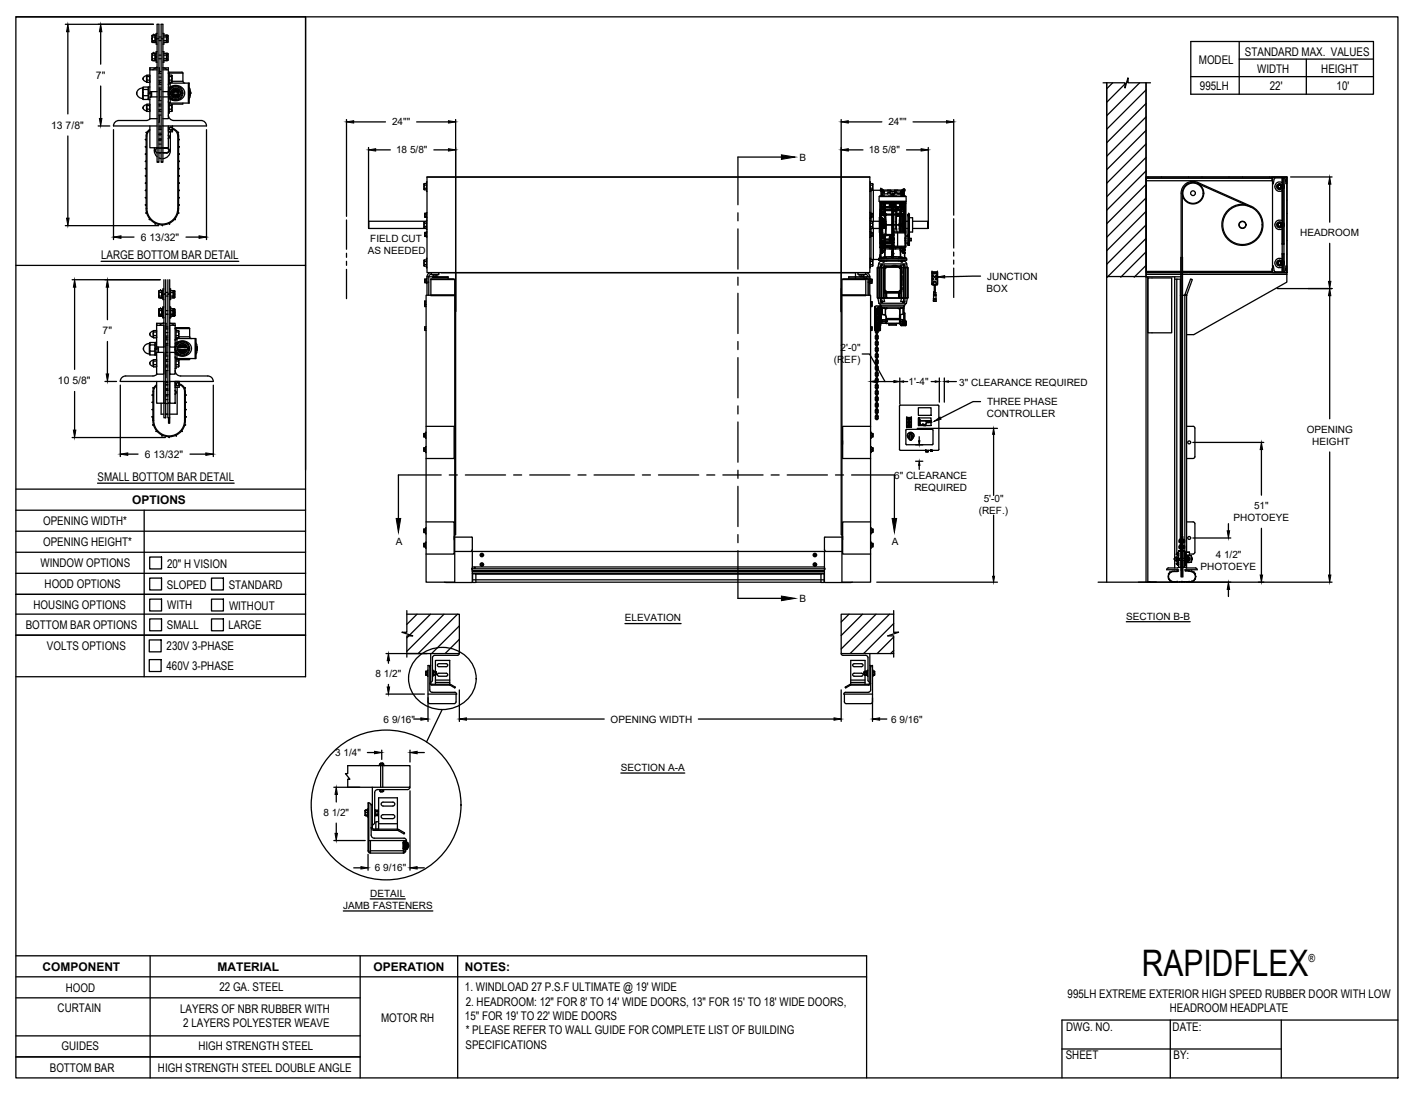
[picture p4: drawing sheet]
<svg xmlns="http://www.w3.org/2000/svg" width="279mm" height="216mm" viewBox="0 0 279 216" stroke-linecap="round" stroke-linejoin="round" font-family="sans-serif">
<defs><g id="words">
<text font-size="7.2" x="225.3" y="192.6">RAPIDFLEX</text>
<g font-size="2.4">
<text x="245.6" y="11">STANDARD MAX. VALUES</text>
<text x="236.6" y="12.7">MODEL</text>
<text x="236.8" y="17.8">995LH</text>
<text x="248.1" y="14.4">WIDTH</text>
<text x="250.6" y="17.8">22'</text>
<text x="260.7" y="14.4">HEIGHT</text>
<text x="263.7" y="17.8">10'</text>
<text x="19.9" y="51.1">LARGE BOTTOM BAR DETAIL</text>
<text x="19.3" y="94.9">SMALL BOTTOM BAR DETAIL</text>
<text x="26.1" y="99.4">OPTIONS</text>
<text x="8.5" y="103.7">OPENING WIDTH*</text>
<text x="8.5" y="107.8">OPENING HEIGHT*</text>
<text x="8" y="112">WINDOW OPTIONS</text>
<text x="33" y="112">20&quot; H VISION</text>
<text x="8.8" y="116.1">HOOD OPTIONS</text>
<text x="32.9" y="116.2">SLOPED</text>
<text x="45.1" y="116.2">STANDARD</text>
<text x="5.1" y="124.2">BOTTOM BAR OPTIONS</text>
<text x="6.6" y="120.3">HOUSING OPTIONS</text>
<text x="32.9" y="124.2">SMALL</text>
<text x="33" y="120.3">WITH</text>
<text x="45.1" y="124.2">LARGE</text>
<text x="45.2" y="120.3">WITHOUT</text>
<text x="9.3" y="128.3">VOLTS OPTIONS</text>
<text x="32.9" y="128.4">230V 3-PHASE</text>
<text x="32.9" y="132.2">460V 3-PHASE</text>
<text x="8.4" y="191.7">COMPONENT</text>
<text x="42.9" y="191.6">MATERIAL</text>
<text x="73.7" y="191.7">OPERATION</text>
<text x="91.7" y="191.7">NOTES:</text>
<text x="13" y="195.7">HOOD</text>
<text x="43.3" y="195.6">22 GA. STEEL</text>
<text x="91.7" y="195.6">1. WINDLOAD 27 P.S.F ULTIMATE @ 19' WIDE</text>
<text x="210.7" y="196.9">995LH EXTREME EXTERIOR HIGH SPEED RUBBER DOOR WITH LOW</text>
<text x="11.4" y="199.7">CURTAIN</text>
<text x="35.5" y="199.9">LAYERS OF NBR RUBBER WITH</text>
<text x="36.2" y="202.7">2 LAYERS POLYESTER WEAVE</text>
<text x="75.2" y="201.6">MOTOR RH</text>
<text x="91.7" y="201.3">15&quot; FOR 19' TO 22' WIDE DOORS</text>
<text x="91.9" y="198.4">2. HEADROOM: 12&quot; FOR 8' TO 14' WIDE DOORS, 13&quot; FOR 15' TO 18' WIDE DOORS,</text>
<text x="210.4" y="203.6">DWG. NO.</text>
<text x="230.8" y="199.7">HEADROOM HEADPLATE</text>
<text x="231.4" y="203.4">DATE:</text>
<text x="12.2" y="207.3">GUIDES</text>
<text x="39.2" y="207.2">HIGH STRENGTH STEEL</text>
<text x="91.9" y="207">SPECIFICATIONS</text>
<text x="91.9" y="204.1">* PLEASE REFER TO WALL GUIDE FOR COMPLETE LIST OF BUILDING</text>
<text x="210.3" y="209.1">SHEET</text>
<text x="231.6" y="209">BY:</text>
<text x="9.8" y="211.5">BOTTOM BAR</text>
<text x="31.2" y="211.6">HIGH STRENGTH STEEL DOUBLE ANGLE</text>
</g>
<text font-size="2.2" x="258.2" y="189.8">®</text>
<g font-size="2.1">
<text x="18.9" y="15.6">7&quot;</text>
<text x="10.1" y="25.4">13 7/8&quot;</text>
<text x="27.8" y="47.5">6 13/32&quot;</text>
<text x="20.3" y="66">7&quot;</text>
<text x="11.4" y="75.8">10 5/8&quot;</text>
<text x="28.6" y="90.3">6 13/32&quot;</text>
</g>
<g font-size="2">
<text x="77.4" y="24.8">24&quot;&quot;</text>
<text x="175.3" y="24.8">24&quot;&quot;</text>
<text x="78.2" y="30.3">18 5/8&quot;</text>
<text x="157.8" y="31.8">B</text>
<text x="171.4" y="30.3">18 5/8&quot;</text>
<text x="73.1" y="47.8">FIELD CUT</text>
<text x="256.6" y="46.6">HEADROOM</text>
<text x="72.6" y="50.2">AS NEEDED</text>
<text x="194.7" y="57.6">BOX</text>
<text x="194.8" y="55.2">JUNCTION</text>
<text x="164.5" y="71.6">(REF)</text>
<text x="165.9" y="69.2">2'-0&quot;</text>
<text x="179.3" y="76">1'-4&quot;</text>
<text x="189.3" y="76.1">3&quot; CLEARANCE REQUIRED</text>
<text x="194.7" y="82.4">CONTROLLER</text>
<text x="194.8" y="80">THREE PHASE</text>
<text x="257.8" y="85.4">OPENING</text>
<text x="258.9" y="87.8">HEIGHT</text>
<text x="176.4" y="94.5">6&quot; CLEARANCE</text>
<text x="180.4" y="96.9">REQUIRED</text>
<text x="193.1" y="101.4">(REF.)</text>
<text x="194.1" y="99">5'-0&quot;</text>
<text x="247.4" y="100.5">51&quot;</text>
<text x="78.1" y="107.6">A</text>
<text x="176" y="107.6">A</text>
<text x="243.4" y="102.9">PHOTOEYE</text>
<text x="236.9" y="112.5">PHOTOEYE</text>
<text x="239.9" y="110.1">4 1/2&quot;</text>
<text x="157.8" y="118.9">B</text>
<text x="123.3" y="122.7">ELEVATION</text>
<text x="222.2" y="122.3">SECTION B-B</text>
<text x="74.1" y="133.7">8 1/2&quot;</text>
<text x="75.7" y="142.6">6 9/16&quot;</text>
<text x="120.5" y="142.6">OPENING WIDTH</text>
<text x="175.9" y="142.6">6 9/16&quot;</text>
<text x="66.1" y="149.2">3 1/4&quot;</text>
<text x="122.5" y="152.1">SECTION A-A</text>
<text x="63.8" y="161">8 1/2&quot;</text>
<text x="74" y="172">6 9/16&quot;</text>
<text x="67.7" y="179.4">JAMB FASTENERS</text>
<text x="73.1" y="177">DETAIL</text>
</g>
</g></defs>
<!-- layer: MOTOR RH -->
<g fill="none" stroke="#000" stroke-width=".25">
<path d="M217.7 16.3h4.3v1.1l.6-2v.9h4.4M218.4 16.3v98.6M219.6 16.3l-1.2 1.2M222 16.6l-3.6 3.6M222.6 16l-.3 .2M224.9 16.3l-6.5 6.5M226.1 16.3v98.6M226.1 17.7l-7.7 7.8M83.7 36.5v1h.5M83.7 36.2v1.3M83.7 37.1h.5M84.2 36.2h-.5v.2v.1h.5"/>
<path d="M84.3 35h87.3v18.8h-87.3zM84.3 35.9v1.9M84.3 34.9h87.3M171.6 37.8h.3M171.6 35.9l.1 1.9M171.7 36.2h.5v.2v.1h-.5M171.7 37.5h2M171.9 37.5v4.6M172.2 36.5v.6h-.5M172.2 37.1v.4h-.5M172.2 36.2v1.3M172.3 37.5v6.2"/>
<path d="M173.5 39.7h5.3M173.5 38.8v.9M173.5 38.8h5.3M173.6 38.7l-.1 .1M173.6 38.7h5.1M173.7 39.9h-.1M173.7 37.5h4.8M173.8 37.3v.4M173.8 37.3h.2M173.8 37.3h.1M173.8 39.9h.1M173.8 39.8v.1"/>
<path d="M173.8 37.7v1M173.8 38.6h.2M173.9 39.8l4.5 .1M173.9 39.9v.1h4.4l.1-.1M173.9 39.9h-.2v8.9M173.9 39.9h-.3v2.6M174 37.7v1M174 38.6h.2M174 37.7l.1 .1M174 37.3v.2M174 37.7h.1M174 37.7h.3"/>
<path d="M174.1 37.5h-.4v.2l2.1 .1M174.1 37.8h.1M174.1 37.8h.4M174.1 37.8v.2h.4v-.2M174.2 37.8h-.1M174.2 37.8h.3M174.2 38.3h-.2v.4M174.2 38v.7M174.3 37.7v.1M174.3 37.5h.1M174.3 37.7h.1M174.4 38v.7"/>
<path d="M174.4 38.3h1.4M174.5 37.8h.1M175.1 38.3h.1M175.1 38.3l.3-.3 .3 .3M175.1 37.5l.7 .1M175.7 38.3h.1M175.7 38.7h.1M175.7 37.5l.1 .7M175.8 38.2l.1 .2h.4l.2-.2M175.8 37.8h.7M176 38.7h-.7M176 38.4v.3"/>
<path d="M176.2 38.7h.7M176.2 38.4v.3M176.5 38.3h.8M176.5 38.3h.1M176.5 38.7h.1M176.5 37.5v.7l.3-.2 .3 .3M176.5 37.5v.3M177.1 38.3h.1M177.2 37.5h-.7M177.6 38.1l-.3 .1 .3 .1M177.7 38.3h.1M177.7 37.8h.4"/>
<path d="M177.7 37.8v.2h.4v-.2M177.8 37.8h-.1M177.8 37.8h.3M177.8 38.3v.4M177.8 38v.7M178 37.7h.2l-.1 .1M178 37.5h.1M178 37.7h.1M178 37.7v.1M178 38v.7M178 38.6h.2M178.1 37.8h.1"/>
<path d="M178.2 37.5h.3v.2l-2 .1M178.2 37.3h.3M178.2 37.7v1v-.4h-.2M178.2 37.3v.2M178.3 38.6h.1M178.3 37.7v1M178.3 39.9h.3M178.4 37.5v1.2M178.5 39.9h.1M178.5 37.3v.2M178.6 39.9h.1M178.6 39.9v8.9"/>
<path d="M178.6 40h.1M178.6 40h.2v8.8h-.2v-1.3l.2 .1M178.7 38.7l.1 .1M178.8 38.8v.9M226.1 20.4l-7.7 7.8M226.1 23.1l-7.7 7.7M226.1 25.7l-7.7 7.8M226.1 28.4l-7.7 7.8M226.1 31.1l-7.7 7.7M226.1 33.7l-7.7 7.8M226.1 36.4l-7.7 7.8M226.1 39.1l-7.7 7.7"/>
<path d="M226.1 35l27.8-.1v18.9M226.2 36.6v-1.6h27.7v18.8M226.2 35.3h-.1M226.2 35v.2h24.8M226.2 35.2v.5h24.8v-.5M226.2 35.7v17.9M226.5 34.9v.1M229.2 34.9v.1M233.3 38.1v75.8M234.5 34.9v.1M236.3 36a2.31 2.31 0 0 0-3.2 2.1v74.5M236.3 36l10.7 4.7a4.1 4.1 0 0 1 .8 6.8 4.1 4.1 0 0 1-6.5-2 4.1 4.1 0 0 1 4.3-5.2"/>
<path d="M236.3 36.2l10.7 4.8M237.2 34.9v.1M242.5 34.9v.1M245.2 34.9l-.1 .1M250.5 34.9v.1M251 35v.2M251 35.7h.1M251.1 36.3v17.5h-17.8M251.2 36.3l-.1-1.3h2.8l-.1 1.3M251.2 36.2v.1M251.4 35.3l-.1 .9M252 36.8l.2 .5"/>
<path d="M252 36.8v.3l.2 .2M253 36a.94 .94 0 0 0-1.4 .8 .94 .94 0 0 0 1.4 .8M253 36.6a.53 .53 0 0 0-.6-.3 .53 .53 0 0 0-.4 .5M253 37l-.4 .4-.4-.1M253 37.2l-.5 .3-.3-.2M253 36.5a.55 .55 0 0 0-.7-.2 .55 .55 0 0 0-.3 .5M253 35.1v18.5M253.2 34.9l-.1 .1M253.3 35.1v13M253.3 36.4v.9M253.3 35.1l.3 .2 .2 1M253.3 35.1h-1.6l-.3 .2"/>
<path d="M253.3 35.1v18.5M253.9 39.5h.1M72.8 43.7v1.4M72.8 43.7h11.4M72.8 45.1h11.4M83.7 51.6v.6h.5M83.7 52.2v.3h.5M83.7 43.8v1.2M83.7 51.3v1.2M83.7 44.1h.5M83.7 44.7h.5M83.9 46.5v.2h.3"/>
<path d="M83.9 55.1v.7M83.9 59.4v1.1M83.9 45.9v.8M83.9 42.1v.8M83.9 55.4h.3M83.9 59.8h.2M83.9 42.3h.3M83.9 42.7h.3M84.1 59.4h-.2l-.1 .2 .1 .5h.2h-.3M84.2 43.8h-.5v.1v1.1h.5M84.2 51.3h-.5v.2v.1h.5M84.2 46.1h-.3l-.1 .2 .1 .2h.3"/>
<path d="M84.2 45.9h-.3v.2M84.2 55.1h-.3l-.1 .2 .1 .5h.3M84.2 42.1l-.4 .1 .1 .7h.3M84.3 54.9v1M84.3 51v1.9M84.3 43.4v1.9M84.3 45.8v1M84.3 42v1M84.3 55.7h.3M84.3 54.6h4.1v.4M84.3 54.6v3.7M85 55.2h4.7l-.3-.2h-4.4v3.3h4.7"/>
<path d="M85 58.2l4.7 .1M85.1 54.1l-.4 .3-.1 .2v3.7M85.2 54.1h1.2M85.3 54.7h3.1M85.4 54.6v.1M85.5 54.2v.4h.3M85.5 54.6h.7M85.8 54.2v.4h.2h.2v-.4M86.6 53.8v.3h-1.5v-.3a.82 .82 0 0 0-.8 .8M87.1 53.8h81.7v1.2M89.7 55.2v59.7h-5.6v-56.6h.9M89.7 58.3h.1"/>
<path d="M89.9 53.8v51.7h-.2M166 56.9v48.6h.1M166.1 55.2v59.7h5.7v-56.6h-1M166.1 58.3h.1M167.5 54.9h3.4M169.3 53.8v.3h1.5v-.3M169.4 54.1h1.2M169.7 54.2v.4h.2h.5v-.4M169.7 54.6h.7M170 54.2v.4M170.5 54.6v.3M170.6 54.9v.1"/>
<path d="M170.8 53.8a.82 .82 0 0 1 .8 .8M170.8 54.1l.4 .3 .1 .2v3.7M170.8 55.2h-4.7l.3-.2h4.4v3.3h-4.7M170.8 58.2l-4.7 .1M170.8 55.1h.7v3.2M170.9 55h.4M170.9 54.6v.4M171.3 55.7h.3M171.6 54.9v1M171.6 51h.3M171.6 45.3h.3M171.6 43.4h.3"/>
<path d="M171.6 41.9l.1 1.2M171.6 43.1h.3M171.6 54.6v3.7M171.6 54.6h-4.1v.4M171.7 55.1h.3l.1 .1M171.7 55.2h.3l.1 .2-.1 .2h-.3M171.7 43.8h.5v.1v1.1h-.5M171.7 51.3h.5v.2v.1h-.5M171.7 45.9l.4 .1-.4 .1M171.7 42.1l.4 .1-.4 .1M171.7 51l-.1 1.9M171.7 43.7h1.8"/>
<path d="M171.7 45.1h1.8M171.7 45.7l-.1 1.2M171.7 44.1h.5M171.7 44.7h.5M171.7 43.4v1.9M171.7 51.2h1.7M171.8 59.5h.2l.1 .2-.1 .2h-.2M171.9 45.7h-.3M171.9 42.9v.8M171.9 45.1v.8M171.9 46.7v4.5M172 55.1l.1 .1"/>
<path d="M172 59.9v.3h-.2M172 59.5v.7M172 55.6v.3h-.3M172 55.2h.1M172 46.1v.4h-.3M172 46.5v.2h-.3M172 42.3v.4h-.3M172 42.7v.2h-.3M172 45.9v.8M172 42.1v.8M172.1 55.2l-.1 .7M172.2 51.6v.6h-.5"/>
<path d="M172.2 52.2v.3h-.5M172.2 43.8v1.2M172.2 51.3v1.2M172.3 45.1v6.1M173.2 52.9v5.9M173.2 58.9l.2 .9M173.2 58.9h.7M173.3 52.7l-.1 6.2M173.3 52.7h.4M173.4 51.1h5.5M173.4 51.1v.2M173.4 51.3h.1"/>
<path d="M173.4 51.3h5.5M173.4 51.4h5.5M173.4 59.8l.4 .4M173.4 59.8h5.4M173.5 45.8l.1 .1M173.5 42.9v2.9M173.6 42.9h-.1M173.6 42.9h.1M173.6 45.9h.1M173.6 42.9v3M173.6 52.9v5.9M173.6 50.3v.3"/>
<path d="M173.6 46.1h.2M173.7 48.8h.1M173.6 42.3h.1M173.6 46.4h.1M173.6 46.1l.2 .1M173.6 46.1v.4M173.6 43v.4M173.6 41.9v.8M173.6 46.2v2.6h.1M173.6 48v.1M173.6 47.9v.1M173.6 47.1v.7"/>
<path d="M173.6 41.3v.4M173.6 46.4v.5M173.6 42.7v3M173.6 45.8v.3M173.6 46.2v.2M173.6 46.9h.1M173.6 42.3v4.1M173.6 43.1h.2M173.6 50.6h.1M173.6 50.7l.1 .1M173.6 50.6v.1M173.6 50.6h.2"/>
<path d="M173.6 50.7h.1M173.7 50.6h.1M173.7 50.6h-.1M173.7 50.8h.1M173.7 58.9h.7l.1 .6h-.8zM173.7 51l-.3 .1M173.7 51h.1M173.7 48.8l.1 .1M173.8 50.6h.1M173.8 49.3h.1M173.8 49.9h.1M173.8 50.7l-.1-.1v.2"/>
<path d="M173.8 49.4h.1M173.8 50.2l-.2 .1h.2M173.8 48.9l-.1 1.3M173.8 45.6v.2h-.2M173.8 45.8v2.8M173.8 45.6h-.2v.2M173.8 42.9h-.2M173.8 48.9v.2M173.8 49.3v.1M173.8 43.1v2.5M173.8 49.9v.1M173.8 42.6h-.2"/>
<path d="M173.8 42.5l-.2 .2M173.8 48.7h.1M173.8 49.3l.8 .1v-.3v1.6M173.8 46.5v1.4M173.8 46.5h.1M173.8 46.3v.2M173.8 46.3h.1M173.8 42.5v3.8M173.8 42.5h.1M173.8 42.3v.2M173.8 42.3h.1M173.8 42.3v-2.2v3"/>
<path d="M173.8 40.1h.1M173.8 46.4v.1M173.8 42.4v.1M173.8 49.1v.2M173.8 48.8l.6 .1M173.8 50.9v.1M173.8 50.9l-.1 .1M173.8 49.3l.2 .1M173.8 49.4h.2M173.8 50v.9M173.8 49.4h.3M173.8 59.5h.1"/>
<path d="M173.8 59.5h.4M173.8 51.4v.1M173.8 59.5l.1 .2 .2-.1M173.8 48.6h.1M173.8 47.9v.7M173.8 41h.8M173.8 47.7v.1M173.8 47.9h.1M173.8 40.2v.6M173.8 40.2v.5zM173.8 48v.5zM173.8 40.8h.1"/>
<path d="M173.8 40.5v.3M173.8 48.3h.8M173.8 40.2h.4M173.8 40.5h.8M173.8 46.4h.1M173.8 42.4h.1M173.8 41.1v1.1l.3 .1M173.8 40.9h.1M173.8 40.9h.5M173.8 47.9h.5M173.8 43.7v.7M173.8 43.7h1"/>
<path d="M173.8 42.3v.1M173.8 46.3v.1M173.8 48.6h.5M173.8 41.2h.8M173.8 46.3h1M173.8 46.5h.2M173.8 46.5h.9M173.8 42.4h.2M173.8 42.3h.9M173.8 42.3h.2M173.8 46.3h.2M173.8 42.5h.9v1.2h-.8z"/>
<path d="M173.8 47.9v.4M173.8 40.1v.4M173.8 48.3v.3M173.8 40.8h.5M173.9 46.3l-.1 .1M173.9 42.3l-.1 .1M173.9 42.4h-.1M173.9 46.4l-.1 .1M173.9 46.3v.1M173.9 42.3v.1M173.9 59.6h.2M173.9 51.5l-.5 .6"/>
<path d="M173.9 41l-.1 .1M173.9 47.8h.7M173.9 51.5h.3M173.9 44.4l-.1 .6h.9v1.2l-.8 .1v-1.3h.9v-.6M173.9 47.6h.6zM173.9 52.9h-.8v5.9h.8M173.9 47.6v.2M173.9 47.7l.7 .1M173.9 47.6v.1M173.9 52.3v-.1l.2 .1M173.9 52.8v6.1M173.9 41.1h.6z"/>
<path d="M173.9 51.4v.1M173.9 51.5h.1M173.9 43.8h.8v1.2h-.8zM173.9 44.8l.1 .1zM173.9 44.7l.1 .1zM173.9 44.6l.1 .1zM173.9 44.5l.1 .1zM173.9 44.4l.1 .1zM173.9 44.2l.1 .1zM173.9 44.3l.1 .1zM173.9 44.2h.1zM173.9 44.1h.1z"/>
<path d="M173.9 44h.1zM173.9 43.9l.1 .1zM173.9 43.8l.1 .1zM173.9 44.9l.1 .1zM173.9 46.8v.4M173.9 40h4.4M173.9 46.3h-.1M173.9 42.3h-.1M173.9 42.3h.1M173.9 46.3h.1M173.9 44.9h.1M173.9 59.6v.1"/>
<path d="M173.9 44.9h.7M174 47.2l.2 .3 .3-.3M174 44.9h.1M174 52.3v.5M174 58.9v.6M174 52.9v5.9M174 46h.1M174 46l.1-.1v.1M174 45.6l.1-.1zM174 45.4h.1zM174 45.7h.1zM174 46.1h.1"/>
<path d="M174 46.4l-.2 .1M174 42.4h-.2M174 42.4h.1M174 46.4v.1M174 45.1l.1 .1zM174 45.3h.1zM174 45.3h.1M174 43.1h.1M174 43.6h.1zM174 43.3h.1zM174 43.2h.1zM174 43.4l.1 .1z"/>
<path d="M174 40.1h-.2M174 46.4h.1M174 42.3v.1M174 46.3v.1M174 44.8l.1 .1zM174 44.7l.1 .1zM174 44.6l.1 .1zM174 44.5l.1 .1zM174 44.4l.1 .1zM174 44.3l.1 .1zM174 44.2l.1 .1zM174 44.2h.1z"/>
<path d="M174 44.1h.1zM174 44h.1zM174 43.9l.1 .1zM174 43.8l.1 .1zM174 44.9l.1 .1zM174 42.3h.1M174 46.3h.1M174 49.3l.1 .1M174 49.9l-.2 .1M174 49.9h-.2M174 49.9h.1M174.1 43.1h.1"/>
<path d="M174 46.3h.1zM174 42.3h.1zM174 49.4h.1M174 45.1l.1 .1M174 45.1v.1M174 46l.1 .1zM174.1 44.9h.1M174.1 46.1h.1M174.1 43.1h-.1M174.1 43.3h-.1M174.1 43.2h-.1M174.1 46.5h-.3v1.1"/>
<path d="M174.1 49.4h.1M174.1 43.6h.1M174.1 46.5h.1M174.1 46.5l-.2 .7 .3 .3 .3-.3-.1-.7M174.1 49.4v.5M174.1 49.9h-.3M174.1 46.6l-.1 .2M174.1 49.4l-.1 .5M174.1 45h.1M174.1 45.9v.1M174.1 45.9l-.1 .1M174.1 45.8h-.1"/>
<path d="M174.1 45.8h.1M174.1 52.8v.1M174.1 58.8v.1M174.1 58.9h4.1M174.1 45.1l-.1 .2M174.1 49.4l.1 .2-.1 .3M174.1 45.2h.1M174.1 49.9h.1M174.1 49.3a.31 .31 0 0 1 .2 .4 .31 .31 0 0 1-.3 .2l-.2 .1v.9M174.1 49.9h-.1M174.1 43.3h.1M174.1 43.2h.1"/>
<path d="M174.1 59.6v.1M174.1 43.9l.1 .1zM174.1 44h.1zM174.1 44.1h.1zM174.1 44.2h.1zM174.1 44.2l.1 .1zM174.1 44.3l.1 .1zM174.1 44.4l.1 .1zM174.1 44.5l.1 .1zM174.1 44.6l.1 .1zM174.1 44.7l.1 .1zM174.1 44.8l.1 .1z"/>
<path d="M174.1 43.8l.1 .1zM174.1 44.9l.1 .1zM174.1 45.1v.1M174.1 45.1h.1M174.2 44.9h.1M174.1 42.2h.2M174.1 46.5h.2zM174.1 59.6h.1M174.1 46.3l-.1 .1M174.1 42.3l-.1 .1M174.1 46.3h.1M174.1 42.3h.1"/>
<path d="M174.2 42.4h.1M174.1 46h.1M174.1 42.2l-.2-.2v-.5l.3-.3 .3 .3v.5l-.2 .2M174.2 46.5h.5v.7M174.2 46.3h.1M174.2 59.5l-.1 .1M174.2 50.9l-.5 .1M174.2 42.3l-.2 .1M174.2 46.3l-.2 .1M174.2 46.4l-.1 .1M174.2 46.4h.1M174.2 46.3v.1"/>
<path d="M174.2 42.3v.1M174.2 42.3h.1M174.2 47l.1 .1M174.2 41.8h.1M174.2 51h.2M174.2 41.8v.4M174.2 46.5v.5M174.2 59.5h.1M174.2 50.9h.5M174.2 51h-.5M174.2 44.9h-.1M174.2 49.3l.4 .1v1.3"/>
<path d="M174.2 50.9v.1M174.2 50.9h.1M174.2 44.7l.1 .1zM174.2 44.6l.1 .1zM174.2 44.5l.1 .1zM174.2 44.4l.1 .1zM174.2 44.3l.1 .1zM174.2 44.8l.1 .1zM174.2 44.2h.1zM174.2 44.1h.1zM174.2 44h.1zM174.2 43.9l.1 .1z"/>
<path d="M174.2 44.2l.1 .1zM174.2 43.8l.1 .1zM174.2 44.9l.1 .1zM174.2 50.9h-.4M174.2 51.4l.1 .4 .6-.3M174.2 46.5l.1 .6M174.2 46.9l.1 .2M174.2 46.9h.1M174.2 41.8v.1M174.2 46.9v.1M174.2 40.2h.1M174.2 40.1l.1 .1"/>
<path d="M174.2 40.2h.2M174.2 43.4l.2 .1-.1 .1zM174.2 49.7h.1M174.2 43.2l.2 .1-.1-.1v.2zM174.2 49.6v.2M174.2 50.8h.1M174.2 50.8h.4M174.3 46.3h-.1M174.3 42.3h-.1M174.3 46.3h.1M174.3 42.3h.1M174.3 48.5v.1"/>
<path d="M174.3 47.9h.1M174.3 48.5h.1M174.3 48.5h.1h-.1M174.3 47.9v.1M174.3 48h.1M174.3 44.9h.1M174.3 44.9v.1M174.3 40.9h-.5v.2M174.3 48.6h.1M174.3 40.8h.1M174.3 47.9h-.5M174.3 48.6h-.5"/>
<path d="M174.3 44.9h-.1M174.3 41.7l-.1 .5M174.3 41.7l-.1 .1M174.3 46.5v.4h.2M174.3 47.1h.2M174.3 41.7h.2M174.3 40.8v.1M174.3 48.6h.2M174.3 40.8l.3 .1M174.3 44.9l.1 .1zM174.3 44.8l.1 .1zM174.3 44.7l.1 .1z"/>
<path d="M174.3 44.5l.1 .1zM174.3 44.4l.1 .1zM174.3 44.6l.1 .1zM174.3 44.3l.1 .1zM174.3 44.2h.1zM174.3 44.1h.1zM174.3 44h.1zM174.3 43.9l.1 .1zM174.3 44.2l.1 .1zM174.3 43.8l.1 .1zM174.3 46.5h.1M174.3 40.7v.1"/>
<path d="M174.3 50.9h.3M174.3 50.9l.1-.1 .1 .1M174.3 50.8l-.1 .1M174.3 42.4h.1M174.3 46.4h.1M174.4 42.4h.1M174.4 46.4h.1M174.3 42.3v.1M174.3 46.3v.1M174.3 52.9h-.4v5.9l.5-.1M174.3 57.6l.3 .2v1M174.4 57.6v1.2h.4v-1"/>
<path d="M174.4 42.3h.1zM174.4 46.3h.1zM174.4 46.3h-.1M174.4 42.3h-.1M174.4 44.9l-.1 .1M174.4 46.6l.1 .2M174.4 44.9h.1M174.4 48.8a.92 .92 0 0 0 1.2 .3l-.1-.2M174.4 48.9l.2 .1-.8 .1M174.4 48.8h.1M174.4 43.8l.1 .1zM174.4 43.9l.1 .1z"/>
<path d="M174.4 44h.1zM174.4 44.1h.1zM174.4 44.2l.1 .1zM174.4 44.2h.1zM174.4 44.5l.1 .1zM174.4 44.3l.1 .1zM174.4 44.4l.1 .1zM174.4 44.7l.1 .1zM174.4 44.6l.1 .1zM174.4 44.8l.1 .1zM174.4 44.9l.1 .1zM174.4 48.8v.1"/>
<path d="M174.4 44.9v.1M174.4 57.7v1.1M174.4 52.7v4.9M174.4 40.8h.1M174.4 48h.1M174.4 48.6h.1M174.4 40.7h.1M174.4 40.7l-.1 .1M174.4 40.2h-.1M174.4 48.5h.1M174.4 40.2h.1M174.4 40.7v.1"/>
<path d="M174.4 51.4v.3M174.4 40.1v.1M174.5 40.2h.1M174.5 43.2l.1 .1-.1 .2 .1-.1zM174.5 44.9l-.1 .1M174.5 52.5v-.2h-.8v.5h.6M174.5 48.6h.1M174.5 48.6h-.1M174.5 44.9h.1M174.5 53v4.3M174.5 40.2h-.1M174.5 41.5l-.2-.2-.3 .1-.1 .6 .2 .2"/>
<path d="M174.5 42l-.1 .2M174.5 48.5v.1M174.5 41.5a.25 .25 0 0 0-.3-.2 .25 .25 0 0 0-.2 .2v.5a.28 .28 0 0 0 .2 .2 .28 .28 0 0 0 .3-.2M174.5 40.2v.1M174.5 48.5h.1M174.5 41.8h-.2v.4M174.5 46.8v.4M174.5 43.8l.1 .1zM174.5 43.9l.1 .1zM174.5 44h.1zM174.5 44.1h.1zM174.5 44.2l.1 .1z"/>
<path d="M174.5 44.2h.1zM174.5 44.4l.1 .1zM174.5 44.3l.1 .1zM174.5 44.7l.1 .1zM174.5 44.5l.1 .1zM174.5 44.6l.1 .1zM174.5 44.8l.1 .1zM174.5 44.9l.1 .1zM174.5 41.5v.5M174.5 42.3l-.1 .1M174.5 46.3l-.1 .1M174.5 46.3h.1"/>
<path d="M174.5 42.3h.1M174.5 46.4h.1M174.5 44.9v.1M174.5 42.4h.1M174.5 46.5h.2M174.5 42.4h.2M174.5 42.3h.2M174.5 46.3h.2M174.5 42.7l.1 .1zM174.5 42.9h.1zM174.5 46.3v.1M174.5 42.3v.1"/>
<path d="M174.5 47.9h.1M174.5 46.8a.28 .28 0 0 0-.3-.3 .28 .28 0 0 0-.2 .3v.4a.28 .28 0 0 0 .2 .3 .28 .28 0 0 0 .3-.3M174.5 40.7l-.1 .1M174.5 40.3h-.1M174.5 46.4h.2M174.5 47.4l.1 .2M174.5 42.6l.1 .1zM174.5 40.3l.2 .1-.1 .4M174.5 57.3l.4 .3h2.5M174.5 41v.1M174.5 57.3l.3 .1 .1 .3M174.5 57.3l.1 .1"/>
<path d="M174.5 47.9h-.2M174.5 40.8l.1 .1M174.5 41l-.7 .1M174.6 41v.1M174.6 47.3l.9 .1M174.6 40.8h.1M174.6 41h-.1M174.6 50.7v.2M174.6 44.9h.1M174.6 42.7h.1M174.6 42.8h.1M174.6 44.9h-.1"/>
<path d="M174.6 47.8h-.8l.5 .1M174.6 48.3h.1M174.6 48.3v.1M174.6 48.4h.1M174.6 41h.1M174.6 47.9h.1M174.6 47.9h-.1M174.6 47.4v.3M174.6 41.4h.1M174.6 44.8l.1 .1zM174.6 44.7l.1 .1zM174.6 44.6l.1 .1z"/>
<path d="M174.6 44.5l.1 .1zM174.6 44.4l.1 .1zM174.6 44.3l.1 .1zM174.6 44.2l.1 .1zM174.6 44.2h.1zM174.6 44.1h.1zM174.6 44h.1zM174.6 43.9l.1 .1zM174.6 44.9l.1 .1zM174.6 43.8l.1 .1zM174.6 41.1h-.1M174.6 47.7h-.1"/>
<path d="M174.6 41.4v.1M174.6 41.1l-.1 .3M174.6 47.6h-.8M174.6 40.5h.1M174.6 48.5h.1M174.6 48.5l-.1 .1M174.6 48.6l1.5 .1M174.6 47.7h.1M174.6 49.1v-.1l-.8 .1v.2M174.6 47.9l.1 .1M174.6 44.4h.1M174.6 44.3h.1"/>
<path d="M174.6 44.5h.1M174.6 44.2h.1M174.6 44.6h.1M174.6 44.7h.1M174.6 44h.1M174.6 41.5l1.5 .1M174.6 43.9h.1M174.6 44.8h.1M174.6 43.8h.1M174.6 47.9l-.1 .1M174.6 48h.1M174.6 40.8v.1"/>
<path d="M174.6 48v.3M174.6 48h-.1M174.6 40.1h.2zM174.6 40.2h.9M174.6 46.3h-.1M174.6 42.3h-.1M174.6 42.3h.1M174.6 46.3h.1M174.6 46.5h.1M174.6 47.7v.1M174.6 44.1h.1M174.6 41.6v.7"/>
<path d="M174.6 46.5v.7M174.6 44.7v.1M174.6 52.5l-.3 .2M174.6 52.9v4.5l.1 .2M174.6 52.6h3.1M174.6 57.7h3.1M174.6 50.7l1.4-.1v.3M174.6 41.4h1.4l.1 .1M174.6 41v.4M174.6 47.9h1.4zM174.6 47.9h-.3M174.6 40.9h.1"/>
<path d="M174.6 50.8h.1M174.6 41.4l.1 .1M174.6 50.7v.1M174.6 47.8h1.4v.1M174.6 41h1.4v.4h-1.4v-.3M174.6 47.8h.1M174.6 47.8l.1 .1h1.3M174.6 47.8l.1 .1M174.6 48.6h.1M174.6 48.7l.2 .2h.5M174.6 48.9l-.9-.1 1.1 .1M174.6 48.5v.1"/>
<path d="M174.6 48.4v.1M174.6 50.9h.1M174.6 48.5h1.4M174.6 44.8v.1M174.7 41.5v.1M174.7 41.6l-.1-.2 1.4 .1v.8h-1.2M174.7 47.2l-.1 .2M174.7 47.2l-.1 .1 .9-.1M174.7 42.2l-.5 .1M174.7 41.6v.6M174.7 40.8v.1M174.7 48.4h.1"/>
<path d="M174.7 40.7v.1M174.7 47.2h.1M174.7 41.6v.6l.1 .1M174.7 42.2l-.1 .1M174.7 40.9h-.1M174.7 40.8l-.1-.6v.6M174.7 48.4l-.1 .1M174.7 48l-.1 .4M174.7 40.8h-.1M174.7 42.4h.1M174.7 46.4v.1M174.7 42.5h.1"/>
<path d="M174.7 46.5h.1M174.7 47.9h.1M174.7 50.9h.1M174.7 42.3v.1M174.7 46.3v.1M174.8 46.2h.1M174.7 50.9v.1M174.7 48v.4M174.7 47.9h1.3M174.7 47.9v.1M174.7 40.8h.8M174.7 40.8h.1"/>
<path d="M174.7 46.3l.1 .1M174.7 46.3v.2M174.7 42.4h.1h-1M174.7 46.3h.1M174.7 42.3h.1M174.7 42.5l.1 1.9M174.7 42.2v.1M174.7 40.1h-.3M174.8 40.1h-.4M174.8 48.7h1.6h-.2M174.8 48.7h-1h2.2M174.8 48.7v.1l.7 .1"/>
<path d="M174.8 46.2l.1 .1M174.8 46.4v.1M174.8 46.2l-.1 .1M174.8 42.2h.1M174.8 44.4h.1M174.8 46.5h-.1v.7M174.8 42.2v.1M174.8 43.7v.7M174.8 58.7h.2M174.8 51h.1M174.8 51h-1.1M174.8 46.4h.1"/>
<path d="M174.8 40.1l-.3 .1M174.8 50.9v.1M174.8 46.4l1.2 .1-.1 .6M174.8 42.3l.1 .1M174.8 42.4h.1M174.8 42.4v.1M174.8 44.4v1.8M174.8 50.9h.1M174.9 46.4h.1M174.9 50.9h-.1M174.9 50.9l1.2 .1M174.9 50.9h.1"/>
<path d="M174.9 50.9l-1.2 .1M174.9 50.9l-.1 .1M174.9 48.8v.1M174.9 52.7l-.4 .3v4.3M174.9 52.7l-.1 .2-.3 .1 .1-.1M174.9 52.7h-.2M174.9 52.7h2.5M174.9 52.6h2.5M174.9 57.7h2.5M174.9 42.4h-.1h1.3M174.9 42.4h1.1l.1 2M174.9 42.4h.1"/>
<path d="M174.9 42.4l-.2 .1 .1 1.9h1.2M174.9 46.2v.1M174.9 51.5h2.5M175 57.8v1h2.3v-1M175 51.4v.1M175.3 48.8v.1M175.3 48.7v.1h.2M175.5 40.1v.1M175.5 40.1h.1M175.5 47.4v.2h.2M175.5 47.5h.1M175.5 40.9h.1"/>
<path d="M175.5 40.9l-.9 .1M175.5 40.2h.1M175.5 40.2v.6l-.9 .1 .9-.1M175.5 40.8h.1M175.5 47.3l-.9 .1M175.5 47.2h-.9M175.5 48.8v.1M175.5 48.8l.6 .1M175.5 48.7v.1M175.5 47.3v.2M175.5 40.8v.1M175.5 40.2v.6"/>
<path d="M175.5 47.3v.1M175.5 47.2v.1M175.5 40.2v.7h.2M175.5 47.5l.1 .1M175.6 47.6h.1M175.6 40.1h.1M175.6 46.8h.1M175.6 40.1l-.1 .8M175.6 46.8h-.1M175.6 46.8v.8M175.6 41h.1M175.6 46.7v.1"/>
<path d="M175.6 49.1h.4v.7M175.7 46.8v.5M175.7 40.7v.2M175.7 47.3v.2M175.7 46.8h.1M175.7 46.8h-.2v.5M175.7 46.7l-.2 .1v.4M175.7 47v.3M175.7 40.2v.2M175.7 46.8v.2M175.7 47.5l-.1 .1M175.7 47.1v.2"/>
<path d="M175.7 47l.1 .1M175.7 47.5v.1M175.7 40.9h-.1M175.7 40.6v.1M175.7 40.4v.1M175.7 47.1h.1M175.7 40.2l.1 .2M175.7 47.3l.1 .1M175.7 40.9h.1M175.7 47h.1M175.7 47v-.2l.1 .2M175.7 40.4h.1"/>
<path d="M175.7 47.4h.2M175.7 40.5v.1M175.7 40.5h.2M175.7 47.1h.2M175.8 40.9h.1M175.7 40.6h.1M175.7 40.1v.6M175.8 40.1l-.1 .1M175.8 40.1l.2 .1M175.8 40.5l-.1-.1v.3M175.8 40.5h.1M175.8 47.1h.1"/>
<path d="M175.8 40.6h.1M175.8 47.2h.1M175.8 40.6l-.1 .1M175.8 47.3h-.1M175.8 40.8h.1M175.8 40.7v.1M175.8 47.4v.1M175.8 40.8h.2M175.8 47.3h.1M175.8 40.6l.1 .1zM175.8 40.4h.1M175.8 40.7h-.1"/>
<path d="M175.9 40.6h.1M175.9 40.6v.1M175.9 47.3h.1M175.9 40.4l-.2 .1M175.9 47.1h-.2M175.9 47.3h-.1M175.9 40.4h.1M175.9 40.4h-.1M175.9 40.7l.1 .1M175.9 40.6l-.2 .1M175.9 47.2l-.2 .1M175.9 47.2v.1"/>
<path d="M175.9 40.5l.2-.2 .2 .2M175.9 40.6l.2 .2 .2-.2M175.9 47.1l.2-.2 .2 .2M175.9 47.2l.2 .2 .2-.1M175.9 40.5v.1M175.9 40.4v.1M175.9 47.1h.1M175.9 47.2h.1M175.9 47.1v.1M175.9 47.3l.2 .1 .2-.1M175.9 40.4l.2-.1 .2 .1M175.9 40.7h.1"/>
<path d="M175.9 40.7l.2 .1 .2-.1M175.9 47.3l.1 .1M175.9 50.4l.2 .2M175.9 47.4h.1M175.9 47.3v.1M175.9 50.3h.1M175.9 49.8h.1M175.9 49.8l.1 .1M175.9 50.3v.1M176 47.3l-.1 .1M176 50.4h.1M176 49.8l-.1 .6"/>
<path d="M176 50.2l-.1 .1M176 40.1l-1.5 .1M176 40.1h.1M176 40.1h.3M176 40.1l.1 .2M176 40.1l.1 .1M176 48.4v.1M176 40.1v.1M176 40.2h.1M176.1 46.9h.1M176.1 40.3h.1M176 40.2l-.1 .2"/>
<path d="M176 40.8h.1M176 48.4l-1.4 .1M176 44.4h-1.2v1.8M176 44.4h.1M176 48.4h-1.4M176 47.9v.5M176 48.5h.1M176 49.7h.1M176 48.9l.1 .2M176 48.9h.1M176 48.5l.1 .2M176 47.9h.1"/>
<path d="M176 48.5h-1.4M176 48.7h.2M176 48.7h.1M176 47.4h.1M176 47h.1M176 47l-.1 .1M176 40.7h.1M176 40.7l.1 .1M176.1 50.4h.1M176 49.7v.1M176 49.7l.1 1.1h.1v-1.1M176.1 48.9h.1"/>
<path d="M176.1 40.9v3.5M176.1 44.4h.1M176.1 44.4v2.5M176.1 40.8h.1M176.1 40.8v.1M176.1 40.2v.1M176.1 47.4h.1M176.1 46.9l-.1 .1M176.1 40.3h-.1M176.1 47.8v.9M176.1 48.7h.1M176.1 47.4v.4"/>
<path d="M176.1 40.9v.1M176.1 47.7v.1M176.1 47.4l-.1 .3-1.4 .1M176.1 41.4v.1M176.1 40.9l-.1 .1h-1.4M176.1 40.8l-.4 .1M176.1 46.4v.1M176.1 42.3h-1.3M176.1 46.3l-.1 .1h-1.2M176.1 46.3l-1.2 .1M176.1 44.4l-.1 1.9h-1.2M176.1 48.6l-.1 .1"/>
<path d="M176.1 52.4h.8M176.1 48.9v.9M176.1 40.8v6.1M176.1 47.4v1.3M176.1 52.4v.1M176.1 52.4h.9M176.1 48.9h-.1M176.1 47.2h.1M176.1 50.8l-.1 .1M176.1 50.8v.1M176.1 50.8h.1M176.1 40.1h.1"/>
<path d="M176.1 40.8l.1 6.1zM176.1 47h.1M176.1 40.3l-.2 .1M176.1 50.9h.1M176.1 50.9h1.3M176.1 49.7v.4M176.1 49.7v-.8v1.9M176.1 48.9l.1 .8M176.1 50.1v.7M176.2 50.8l.1 .1M176.2 50.8h.1M176.2 49.9v.2"/>
<path d="M176.2 46.9v.1M176.2 40.3l.1 .1M176.2 40.3h.1M176.2 47.4l-.2 1.3M176.2 40.3h-.1M176.2 48.9h.1M176.2 48.9v.1M176.2 48.9v.8M176.2 48.6v.1M176.2 49.7h.1M176.2 50.7h.1M176.2 50.4h.1"/>
<path d="M176.2 40.8v3.6M176.2 40.8h.1M176.2 46.9h.1M176.2 46.4v.5M176.2 40.2v.1M176.2 47.4h.1M176.2 48.7h.1M176.2 47.4v1.3M176.2 47.7v.1M176.2 41.4v.1M176.2 47.4l.1 .3h.1M176.2 41l.1 .4h.1"/>
<path d="M176.2 40.9l.2 .1M176.2 40.2l.1 .1M176.2 47h.1M176.2 46.5l.2 .5M176.2 42.3h.4M176.2 46.4l.2 .1M176.2 46.3l.2 .1M176.2 46.3h.2M176.2 40.8v6.1M176.2 41.6h.3M176.2 49.7l.1 .1M176.2 44.4v2"/>
<path d="M176.2 44.4h.1M176.2 44.4l.1 1.9h.1M176.2 47l.1 .1M176.2 40.7v.1M176.2 40.7h.1M176.3 40.8h.1M176.3 50.4l-.1 .2M176.3 48.5h.1M176.3 40.1h.1M176.3 40.1l1.5 .1M176.3 40.1l-.1 .2M176.3 48.9l-.1 .2"/>
<path d="M176.3 40.1l-.1 .1M176.3 48.6l-.1 .1M176.3 48.4v.1M176.3 40.1l.2 .1M176.3 47.9h.1M176.3 40.3l.1 .1M176.3 47.9h-.1M176.3 44.4h.1M176.3 48.9h-.1M176.3 47.9h.1h-.1M176.3 48.4h.1M176.3 47.9v.5"/>
<path d="M176.3 48.5v.1M176.3 40.8h.2M176.3 48.6h.1M176.3 44.4h.3M176.3 50.4h-.1M176.3 50.3h.1M176.3 49.8v.5M176.3 50.1h.1M176.3 50h.1M176.3 47.3l-.1 .1M176.3 40.4v.1M176.3 47.1h.1"/>
<path d="M176.3 40.7h.1M176.3 47.3h.1M176.3 40.4l.1 .1M176.3 40.4h.1M176.3 47.3v.1M176.3 50.1v.1M176.3 50v.1M176.3 40.5v.1M176.3 47.1v.1M176.3 40.7h-.1M176.3 40.7v.1M176.3 47.2v.1"/>
<path d="M176.3 40.6h.1M176.3 47.2h.1M176.3 47.4h.1M176.4 40.6h-.1M176.4 47.2l-.1 .1M176.4 40.6h.2M176.4 40.5v.1M176.4 47.1v.1M176.4 47l-.1 .1M176.4 40.4h-.1M176.4 47v.1M176.4 40.4h.1"/>
<path d="M176.4 40.6h.1M176.4 47.2v.1M176.4 40.5h.1M176.4 47.1h.1M176.4 47.3h-.1M176.4 40.6l-.1 .1M176.4 47.3h.1M176.4 40.7l.1-.1-.1 .1M176.4 47h.1M176.4 47.2h.1M176.4 47.8h-.1v.1M176.4 46h2.4"/>
<path d="M176.4 48.6h2.4M176.4 40.4l.1 .1M176.4 41.4l-.2 .1M176.5 41.5h-.2v.8h.3M176.5 40.4h.1M176.5 41.4l.3-.3 .2 .3M176.5 40.9v-.2l.1 .2M176.5 40.2h.1M176.5 40.8v.1M176.5 40.8h.1M176.5 40.9h.1M176.5 40.2v.2"/>
<path d="M176.5 40.6h.1M176.5 40.6l.1 .1M176.5 40.1l.1 .1M176.5 40.1v.1M176.5 40.1h.1M176.6 40.6v.1M176.6 45.8v-.7h.3l.1 .7M176.6 40.9h-.1M176.6 40.4l-.2 .1M176.6 40.4h.1M176.6 40.4v.2M176.6 40.2l-.1 .2"/>
<path d="M176.6 40.9h.1M176.6 40.9l-.2 .1-.2-.1h.3M176.6 40.2v.2M176.6 40.4v.3M176.6 40.4h-.1M176.6 40.1h.1M176.6 40.7v.2h.1M176.6 40.7v.2M176.6 40.1v.3M176.6 49.1h-.3v.6M176.6 45.1v-3.5l.2-.1 .1 .1v3.5M176.6 42.4h-.4"/>
<path d="M176.6 42.4h-.3l-.1 2M176.6 43.7h.3M176.7 48.8l-.5 .1M176.7 40.9h.1M176.7 40.2v.7M176.7 40.9l.3 .1 .2 .2M176.7 40.8l.3 .1 .2 .3M176.7 40.2v.6M176.7 40.8h.1M176.7 40.2l.1 .6M176.7 40.8l.4 .2M176.8 48.8v.1"/>
<path d="M176.8 40.1l-.1 .8M176.8 40.1l-.1 .1M176.8 40.1l.9 .1M176.8 48.9h-.1l-.1 .2h1l.1-.1M176.8 40.7l.3 .3 .1 .2-.1-.3-.4-.1M176.9 42.3a.32 .32 0 0 1 .3-.2 .32 .32 0 0 1 .3 .2M176.9 42.4a.26 .26 0 0 0 .2 .2 .26 .26 0 0 0 .3-.2M176.9 42.3h.1M176.9 42.4h.1M176.9 44.4h.5M176.9 41.7h.1M176.9 42.2v.1"/>
<path d="M177 52.4v.1M177 41.6l-.1 .1M177 41.6a.21 .21 0 0 0-.3-.2 .21 .21 0 0 0-.1 .3 .27 .27 0 0 1-.1-.4 .27 .27 0 0 1 .4 0 .27 .27 0 0 1 0 .4M177 48.8h-1.4M177 48.8l-.2 .1M177 48.8h.1M177 48.8v.1M177.1 40.9h.5M177.1 41.5h.5M177.1 45.8v3M177.1 41h.5M177.1 41.4h.6"/>
<path d="M177.2 41.4h.5M177.2 41h.5M177.2 41.3l-.2 .3h.7M177.3 51.4v.1M177.3 58.7h.2M177.4 42.5h.1l-.1 1.9M177.4 42.3v.1M177.4 42.5a.27 .27 0 0 1-.3 .2 .27 .27 0 0 1-.2-.2M177.4 42.4v.1M177.4 52.7h.1M177.4 52.6l.1 .3 .2 .1M177.4 52.6l.3 .3"/>
<path d="M177.4 48.8v.1M177.4 42.3l-.2-.2-.3 .1a.24 .24 0 0 1 .3-.1 .24 .24 0 0 1 .1 .3M177.4 42.4a.27 .27 0 0 1-.3 .2 .27 .27 0 0 1-.2-.2M177.4 42.4h.1M177.4 50.9l1.4 .1h-.2M177.4 50.9h.1M177.4 50.9l.1 .1M177.4 42.3h.1M177.4 44.4l.1 .7M177.4 44.4h.1M177.4 44.4l.1 .1h.7M177.4 50.9h.2"/>
<path d="M177.4 44.2v.2M177.4 44.2h.8M177.5 42.3h-.1M177.5 42.3h.1M177.5 42.4h.9M177.5 42.4h.1M177.5 52.7l.2 .3M177.5 51h.1M177.5 51h1.1M177.5 45.1v.7M177.5 57.6h-.1M177.5 40.1h.3"/>
<path d="M177.5 44.4h.1M177.5 48.9h-.5M177.5 40.1h.2zM177.5 48.8h-.5M177.5 48.8v.1M177.5 48.8l.1 .1h-.1M177.5 40.1l.3 .1M177.5 45.1l.1 .7M177.5 42.2l.3 .1M177.5 43.6l.1-1h.1v1.5M177.5 57.6h-2.8l.2 .1M177.5 52.7h-2.8l-.1 .2"/>
<path d="M177.5 42.5v1.7h.7M177.6 42.3h.1M177.6 40.8l.1 .1M177.6 40.8v.1M177.6 42.4h.1M177.5 42.5h.1M177.6 40.8h-.6M177.6 40.8h.1M177.6 42.3v.1M177.6 50.9h.5M177.6 40.9v.1M177.6 40.7v.1"/>
<path d="M177.6 40.8l.1-.6-.1 .6M177.6 41.5v.7l-.1 .1M177.6 49.1v.3zM177.6 48.8h1l-1 .1M177.6 48.8h.1M177.6 49.4l.1 1.3M177.6 41.5v.8M177.6 41h.1M177.6 52.5l.3 .2M177.7 50.9l-.1 .1M177.7 52.9v4.5l.1-.1M177.7 57.4l-.2 .2"/>
<path d="M177.7 52.9v.1M177.7 50.9h.3M177.7 50.9v-.1l.1 .1M177.7 40.9h.1M177.7 40.9l-.1 .1M177.7 50.7l-1.4-.1v.3M177.7 41v.4M177.7 42.3h-.1M177.7 42.3h.1M177.7 49v.1M177.7 41.4l-.1 .1M177.7 50.7v.1"/>
<path d="M177.7 41.4h-.1M177.7 49l.8 .1v.2h-.3M177.7 41.1h.1M177.7 41.5v.8M177.7 40.8v.1M177.7 41.1v.3M177.7 40.5h.1M177.7 40.5h.7M177.7 41.4h.1M177.7 41v.1M177.7 44.1l.5 .1M177.7 44.1l.1 .1"/>
<path d="M177.7 42.6v1.5M177.7 42.5v.1M177.7 44.7v1.1M177.7 57.3l-.2 .3M177.7 41l.7 .1M177.7 40.8h.1M177.7 53v4.3M177.7 42.4h.1M177.7 40.3l-.1 .1 .1 .4h.1M177.7 42.3v.1M177.7 41.4v.1M177.7 40.3h.1"/>
<path d="M177.7 41.1h.7zM177.7 41.5h.1M177.8 42.4l-.3 .1M177.8 40.7l.2 .1M177.8 42.4h.1zM177.8 42.4h.1M177.8 42.3v.1M177.8 42.3h.1M177.8 42.3h-.1M177.8 41.5l.1-.2 .4 .1-.1 .8M177.8 42l.1 .2M177.8 41.5l-.1 .5"/>
<path d="M177.8 42a.28 .28 0 0 0 .3 .2 .28 .28 0 0 0 .2-.2M177.8 40.2l-.1 .1M177.8 41.7l.5 .1v.3M177.8 40.2h.1M177.8 57.3l-.3 .1-.1 .2M177.8 52.5v-.2h.8v.5h-.7M177.8 40.8h.1M177.8 53v4.3M177.8 40.8h-.1M177.8 44.7v1.1M177.8 44.2h.1M177.8 44.2h.3"/>
<path d="M177.8 44.6h.3M177.8 44.6l-.1 .1M177.8 42.5l-.1 .1M177.8 40.2h.2M177.8 42.5v1.6l-.1-1.5M177.8 44.6v1.2M177.8 42.5h.3M177.8 40.2l.2 .1M177.8 44.1h.3M177.8 44.7h.3M177.8 40.7h.2M177.8 52.7l.1 4.9z"/>
<path d="M177.8 57.6l-.1 .1M177.8 52.7l-.1-.1h-3.1l-.2 .1v4.9l.2 .1h3.1M177.8 50.8h.2v.1M177.8 48.8l-.1 .2M177.8 51.4v.3M177.9 57.7v1.1M177.9 42.2l-.2 .1M177.9 42.2l.1 .1M177.9 42.2h.1M177.9 42.2l-.2-.7 .3-.3 .3 .3-.1 .7M177.9 58.9h.7v.6h-.9zM177.9 48.9l-.2 .1h.8v.3"/>
<path d="M177.9 48.8h.1M177.9 48.8v.1M177.9 41.3h.3M177.9 57.6l-.3 .2v1M177.9 57.6v1.2h-.4v-1M177.9 42.3h.1M177.9 55.6v.8M177.9 52.9h.4v5.9l-.4-.1M177.9 56.4h.1M177.9 55.6h.1M177.9 42.4h.1M177.9 42.4h.2"/>
<path d="M177.9 54.4h.1M177.9 55.5h.1M177.9 53.2h.1M177.9 54.1h.1M177.9 56.7h.1M177.9 57.2h.1M177.9 53.2v.9M177.9 54.4v1.1M177.9 56.7v.5M177.9 42.3v.1M178 40.7v.1M178 40.8h.1"/>
<path d="M178 40.8l-.3 .1M178 40.8l.4 .1M178 40.8h-.3M178 42.2h.1M178 40.3h.1M178 40.8v.1M178 40.9h.1M178 42.3h-.1M178 40.8h.4M178 50.8h-.3M178 50.8h.1M178 50.9h.1"/>
<path d="M178 50.9h.5M178 49.6l.1 .1M178 51.5a.68 .68 0 0 1 .9 .6M178 51.4v.4l-.6-.3h-2.5M178 40.2h.1M178 40.1v.2M178 40.1l.4 .1M178 51.5h.4M178.1 49.6h.1M178.1 49.3l-.4 .1v1.3M178.1 49.5v.3M178.1 59.5h.1"/>
<path d="M178.1 59.5h.4M178.1 50.9l.4 .1M178.1 59.5v.1M178.1 42.4h.1M178.1 42.3h.1M178.1 42.3v.1M178.1 44.6l.1 .1M178.1 42.5l.1 .1M178.1 42.4h.1zM178.1 42.3h-.1M178.1 44.6h.1M178.1 44.7h.1"/>
<path d="M178.1 59.6l.3 .1zM178.1 44h.1M178.1 44.7v1.1M178.2 49.4h.1M178.2 49.9h.1M178.2 49.4l-.2 .2 .2 .3M178.2 49.3l-.6 .1M178.2 49.3a.31 .31 0 0 0-.3 .4 .31 .31 0 0 0 .3 .2l.3 .1v.9M178.2 59.6v.1M178.2 44.5h-.7v.6M178.2 44.1l-.1 .1M178.2 44.1h-.1"/>
<path d="M178.2 44l-.4 .1M178.2 42.6v1.4M178.2 44.7v1.1v-1M178.2 49.4l-.1 .2M178.2 44.7h.1M178.2 44.1v.6M178.2 44.6l-.5 .1M178.2 44h.1M178.2 44.7v1.1M178.2 42.6h.1M178.2 52.3v-.1h.2v.1M178.2 52.8v.1"/>
<path d="M178.2 58.8v.1M178.2 44.1v.6zM178.2 49.9h.3M178.2 49.4h.3M178.2 42.2l-.3 .1M178.2 42.2l.2 .1M178.2 42.2h-.1M178.2 44.7l.3 .1M178.2 44l.1 .1M178.2 42.5v1.5M178.2 42.5h-.1l.1 .1M178.2 42.5v.1"/>
<path d="M178.2 42.3h.1M178.2 44v.1M178.2 49.4v.5M178.2 42.3h.2M178.2 42.4h.2M178.2 49.3v.1M178.2 42.3v.1M178.2 42.4h.1M178.3 40.1h.1M178.3 41.6v.2M178.3 41.4v.2h-.5M178.3 41.8h.1"/>
<path d="M178.3 52.9v5.9M178.3 58.9v.6M178.3 41.6h.1M178.3 52.3v.5M178.3 42.3h-.1M178.3 42.3h.1M178.3 59.6v.1M178.3 44.7h-.1M178.3 42.5h.1M178.3 41.5a.28 .28 0 0 0-.2-.2 .28 .28 0 0 0-.3 .2v.5M178.4 51.5h.1M178.4 51.4v.1"/>
<path d="M178.4 52.9h.8v5.9h-.8M178.4 52.8v6.1M178.4 58.9h.6M178.4 42.5h.1M178.4 41l.1 .1M178.4 41v.1M178.4 42.3h.1M178.4 42.3v.1M178.4 42.4h-.2M178.4 42.4h.1M178.4 44.4l.1 .3M178.4 40.1v.4"/>
<path d="M178.4 40.1h.1M178.4 42.4l.1 .1M178.4 42.3h-.9M178.4 41.2v1.1M178.4 41h-.7M178.4 40.9h.1M178.4 40.9h-.4M178.4 42.5v1.5l-.1-1.5h-.1v1.5M178.4 41.1l-.7 .1M178.4 40.9v.1M178.4 40.2v.6M178.4 40.2v.5z"/>
<path d="M178.4 40.8h.1M178.4 40.5v.3M178.5 42.3h-.1M178.5 44v.4M178.5 44l-.3 .1M178.5 41h-.1M178.5 44.8l-.1 1-.1-1v1M178.5 59.5v.1M178.5 42.3v-2.2v5.7M178.5 42.3h.1M178.5 42.3v.2M178.5 42.5h.1"/>
<path d="M178.5 42.5v2.3M178.5 40.1h.1M178.5 48.8l-.6 .1M178.5 50.9v.1M178.5 50.9l.1 .1M178.5 49.9h.1M178.5 49.4h.1M178.5 49.9v1M178.5 49.4h-.3M178.5 59.5h.1M178.5 42.4v.1M178.5 49.3l-.3 .1"/>
<path d="M178.5 49.3v.1M178.5 49.9v.1M178.5 43.1h.1M178.5 45.6h.1M178.5 49.3h.1M178.5 48.8h.1M178.5 51h.1M178.6 51h.1M178.6 48.8l-.1 .3M178.6 52.7h.4M178.6 42.9h-.1M178.6 42.6h-.1"/>
<path d="M178.6 48.9l-.1 .1M178.6 48.8v.1M178.6 47.5h.1M178.6 47.1h.1M178.6 47v.5M178.6 46.2h.1M178.6 45.8h.1M178.6 46.1h.1M178.6 48.8h.1M178.6 47.8v.3M178.6 40.6v.9M178.6 48.7h.1"/>
<path d="M178.6 41.5h.1M178.6 47h.2M178.6 45.6h.2M178.6 40.2h.2M178.6 47.5h.2M178.7 52.9v5.9M178.8 48h.4M178.8 43.7h.4M178.8 45.1h.4M178.8 45.8h-2.4v3h2.2M178.8 46.6h.4M178.8 51l.1 .3"/>
<path d="M178.8 59.8l-.3 .4M178.9 51.3h.1M178.9 52.1h-5.5l-.1 .6M178.9 52.1l.1 .6M179 52.7v6.2l-.2 .9M179.1 52.9v5.9M179.1 46.6h-.1M179.2 42.3h.2v6.1h-.2zM179.2 46.3h.1M179.2 42.5h.2M179.2 47.5h.1M179.2 47.7h.2z"/>
<path d="M179.2 47.7h.1M179.2 48h.2zM179.2 48h.2h-.2M179.2 48.1h.2zM179.2 46.3h.2h-.2M179.2 48.3h.2zM179.2 48.3h.1M179.2 48.4h.2zM179.2 48.4h.1M179.2 42.4h.1v.1M179.2 46.2h.2h-.2M179.2 42.6h.1"/>
<path d="M179.2 47h.2M179.2 46.8h.2M179.2 46.6h.2M179.2 46.4h.2M179.2 46.3h.2M179.2 46.2h.2M179.2 42.3v6.1M179.3 42.6h-.1M179.3 42.6v.1M179.3 42.5h-.1M179.3 42.5l-.1 .1M179.3 42.4l-.1 .1"/>
<path d="M179.3 42.4h-.1M179.3 42.4h.1M179.3 42.7h-.1M179.3 42.3h-.1M179.3 47.3h.1M179.3 42.9h.1M179.3 42.3l-.1 .1M179.3 42.3h.1M179.3 42.7h.1M179.3 42.6h.1M179.3 42.4v.2M179.3 42.4v.1"/>
<path d="M179.4 47.5h-.2M179.4 42.3v6.1M179.4 46.3h.1M179.4 43h.7v2.8h-.7M179.4 47.5h.4M179.4 47h.4M179.8 47v.1M179.8 47v.5M179.8 47.5h.1M180.1 43.7h3M183.1 43.7v1.4zM183.2 45l-3.1 .1"/>
<path d="M183.9 53.7v2.4l.3 .1M183.9 53.7h.1M183.9 53.7h1.1v2.4l-.3 .1M183.9 53.7h1.1M183.9 56h.1M184 56.1h.1M184.2 59.4h.1M184.2 59.1h.5M184.2 59.1h.1M184.2 56.2h.1M184.2 56v.2h.5M184.2 55.7h.1"/>
<path d="M184.2 55.7h.5M184.2 59.4h.5M184.2 55.7v.3M184.2 59.1v.3M184.2 56h-.3M184.2 58.1v.2M184.2 59h.5M184.2 59h.1M184.2 58.1h.5M184.2 58.1h.1M184.2 58.4h.1M184.2 58.4v.6"/>
<path d="M184.2 59v.1M184.2 57.8h.2M184.2 57.8v.3M184.3 57.8h-.1M184.3 57.8h.1M184.3 56.2h.1M184.4 56.2v1.6M184.4 55.5l-.2 .2M184.4 55.5h.1M184.4 57.8h.2M184.5 55.5l.2 .2M184.5 56.2l.1 1.6"/>
<path d="M184.6 56.2h-.3M184.6 57.8h.1M184.6 57.8l.1 .3M184.7 58.1v.2M184.7 59v.4M184.7 58.3l-.5 .1M184.7 58.3v.7M184.7 59.4h-.5M184.7 56v.2M184.7 59.4h.1M184.7 53.9h.2l-.2 .1M184.7 53.9v.1"/>
<path d="M184.8 56.1h.1M185 53.7h.1M185 53.7v2.3h-.3v-.3M218.4 54.6h7.7M226.1 54.6h.4v60.3h1.6h-1.6h.3M226.1 41.7l-7.7 7.8M226.1 44.4l-7.7 7.8M226.1 47.1l-7.6 7.6M226.1 49.7l-5 5M226.1 52.4l-2.3 2.3M226.2 53.6v.2h6.9h-6.9M226.2 53.6h6.9"/>
<path d="M226.2 54.1h6.9M226.5 54.9h4.7v10.8h-4.7zM226.5 54.6h5.3v55.5M231.8 55.1h.4M231.8 54.6h1.2M232.9 58.3h.1M233.1 50.8v54.7M233.3 53.6h17.7v.2M233.3 50.8v54.7M233.3 54.1h20.6M233.8 58.1v.2h-.5M234.1 58.3h-.3v51"/>
<path d="M234.1 58.3v50.7M234.9 55.1l.4 .1-1.2 3.1-.3-.2zM251.1 53.8h2.8zM251.1 52.5h.1M251.1 53.1h-.1v.5M251.2 52.5h.1M251.3 52.5l.1 .9M251.4 53.4l.3 .2h1.6M252 51.9l.2 .5M252 51.9v.3l.2 .2M252.2 43.9l-.2 .5 .2 .4M252.2 43.9l.4-.1 .4 .4"/>
<path d="M252.2 44.8h.6M252.2 51.4l-.2 .5M252.2 51.4h.4l.4 .3M252.2 43.9a.52 .52 0 0 0 0 .9M252.2 43.9l.3-.1 .5 .2M252.2 44.8l.3 .2 .3-.2M252.2 51.5l-.2 .1v.3M252.2 51.5l.3-.2 .5 .3M253 51.1a.94 .94 0 0 0-1.4 .8 .94 .94 0 0 0 1.4 .8M253 43.6a.94 .94 0 0 0-1.4 .8 .94 .94 0 0 0 1.4 .8M253 50.1h.3M253 44.6l-.2 .2"/>
<path d="M253 52.1l-.4 .3h-.4M253 52.2l-.5 .3-.3-.1M253 44.7l-.2 .1M253.3 48.1v.1M253.3 48.1l-.3 .1M253.3 50.1v3.5M253.3 51.5v.8M253.3 44v.8M253.3 53.6l.3-.2 .1-.9h.2v1.3M253.3 50.1h.1M253.9 54.1v1.6l-18.3 10.3h-1.5M253.9 53.8v.3"/>
<path d="M253.9 53.8h.1M253.9 47.5h.1M253.9 42.1v.1M253.9 50.1v.1M83.8 60.1h.1M83.9 64.5v.7M83.9 60.2v.3h.2M83.9 64.9h.2M84.1 64.5h-.2l-.1 .2 .1 .5h.2M171.8 60.5h.2l.1-.3-.1 .3M171.8 64.5h.2l.1 .2-.1 .2h-.2M172 64.9v.3h-.2"/>
<path d="M172 64.5v.7M172.6 60.5l.1 4.6M172.6 62.2v.5v-.2M172.6 63.1v-.2v.5M172.6 60.5h.1M172.6 60.5v4.6l.1 .1M172.7 60.5v4.6M172.7 60.7l.2 .4M172.7 68.8v.4l.2 .2M172.7 72.4v.4l.2 .3M172.7 65h.1M172.7 61.8l.2 .2"/>
<path d="M172.9 65.3h.2M172.9 68.8v1.2M172.9 61.8v.1M172.9 67.9v.1M172.9 69.2v.1M172.9 76.5v.1M172.9 78.9v.1M172.9 61.1h.1M172.9 64.6h.1M172.9 64.6v.3M172.9 64.5v.1M172.9 61.8v1.3"/>
<path d="M172.9 70h.2v.5M172.9 69.2h.2v.8M172.9 73.6h.2l-.1-.8v2.1l.1-.8M172.9 76.5h.2v.8h-.2M172.9 66.1l-.2 .3v.3l.2 .3M172.9 64.9l-.2 .2v.4l.2 .3M172.9 63.6l-.2 .3v.4l.2 .2M172.9 62.4l-.2 .2v.4l.2 .3M172.9 61.2l-.2 .2v.4M172.9 67.3l-.2 .3v.3l.2 .3M172.9 68.5l-.2 .3M172.9 69.8l-.2 .2v.4l.2 .3"/>
<path d="M172.9 71l-.2 .2v.4l.2 .3M172.9 72.2l-.2 .2M172.9 73.4l-.2 .3v.3l.2 .3M172.9 74.6l-.2 .3v.4l.2 .2M172.9 75.8l-.2 .3v.4l.2 .2M172.9 77l-.2 .3v.4l.2 .2M172.9 78.3l-.2 .2v.4l.3 .3 .3-.3v-.4l-.2-.2M172.9 79.5l-.2 .3v.3l.2 .3M172.9 66.8v-.1h.2v.8h-.2M172.9 66.3l.1 2.5 .1-.8h-.2M172.9 65v.6M172.9 63.8v.1"/>
<path d="M172.9 62.6h.1M172.9 61.3v.5h.2M172.9 67.5v.1M172.9 68.7v.1M172.9 69.9l.1 1.4 .1-.9M172.9 71.7v-.1h.2v.9l-.2-.2M172.9 71.1v1.8M172.9 73.6v.1M172.9 74.8l.1 1.3 .1-.9-.2 .1M172.9 76l.1 2.5 .1-.9-.2 .2M172.9 77.2v.1M172.9 78.4l.1 1.4 .1-.9h-.2"/>
<path d="M172.9 79.7l.1 1.3 .1-.8h-.2M172.9 65.5l.2 .1-.1 .8zM172.9 64.3h.2l-.1 .9zM172.9 60.9l.2 .1-.1 .4zM173 64.2h.1M173 61.4v.4M173 62.7v.3M173 63.9v.3M173.1 66.3v.5M173.1 65v.6M173.1 63.8v.6M173.1 62.6v.5"/>
<path d="M173.1 61.3v.5M173.1 67.5v.5M173.1 68.7v.1M173.1 71.1v.6M173.1 72.3v.1M173.1 73.6v.5M173.1 74.8v.5M173.1 76v.6M173.1 77.2v.6M173.1 78.4v.6M173.1 79.7v.5M173.1 66.1l.2 .3v.3l-.2 .3"/>
<path d="M173.1 64.9l.2 .2v.4l-.2 .3M173.1 63.6l.2 .3v.4l-.2 .2M173.1 62.4l.2 .2v.4l-.2 .3M173.1 61.2l.2 .2v.4M173.1 67.3l.2 .3v.3l-.2 .3M173.1 68.5l.2 .3M173.1 69.8l.2 .2v.4l-.2 .3M173.1 71l.2 .2v.4l-.2 .3M173.1 72.2l.2 .2M173.1 73.4l.2 .3v.3l-.2 .3M173.1 74.6l.2 .3v.4l-.2 .2M173.1 75.8l.2 .3v.4l-.2 .2"/>
<path d="M173.1 77l.2 .3v.4l-.2 .2M173.1 79.5l.2 .3v.3l-.2 .3M173.1 61.1h.1M173.1 63.1v.7h-.2M173.1 63.1h-.2v1.3M173.1 70.4h-.2v.1M173.1 74.1l-.2-.1v.1M173.1 64.5v.1M173.1 64.6v.3M173.1 64.6h.1M173.1 68.8v.5M173.1 72.4v.5"/>
<path d="M173.1 61.8v.8h-.2M173.3 65h.1M173.3 60.7l-.2 .4M173.3 60.7h.1M173.3 68.8v.4l-.2 .2M173.3 72.4v.4l-.2 .3M173.3 65.3h.3M173.3 63.3h.1M173.3 63.5h.1M173.3 64.8h.1M173.3 61.8l-.2 .2M173.3 60.6v4.4"/>
<path d="M173.4 60.7v4.2M173.4 60.7v2.1M173.4 62.8v2.1M173.4 61.2l.1 .5zM173.4 62.9h.1M173.4 62.6h.1M173.4 62.7h.1M173.4 60.7l.1 .2M173.4 61.3h.1M173.4 60.7l.1 .1M173.4 60.7l.1 .7M173.4 60.8l-.1-.2v4.5l.1-.2"/>
<path d="M173.4 60.7h.2v.2M173.5 61.4h.1M173.5 64.3h.1M173.5 63.2h.1M173.5 64.3l-.1 .6M173.5 64.8l-.1 .1M173.5 60.8h.1M173.5 64.8h.1M173.5 63.1l-.1 .2 .1-.1M173.5 62.2l-.1-.2 .1 .3M173.5 63.8l-.1 .5 .1-.4M173.5 60.8v4"/>
<path d="M173.5 64l-.1 .4M173.5 64.8l-.1 .2M173.5 64.8l.1 .2h-.2M173.5 60.9h.1M173.6 60.9h.1v3.9h-.1zM173.6 63.3l-.1 1.5M173.6 62.4l-.1-1.5v3.9M173.6 60.4l.1 .5M173.6 60.4l-1 .1M173.6 60.4l.1 .1v.2M173.7 64.8l-.1 .5M173.7 61.5l.1 .5"/>
<path d="M173.7 64.9v.3l-.1 .1M173.7 61.9h.1M173.7 63.7h.1M173.7 62h.1M173.8 62v1.7M173.8 63.7h-.1M173.8 61.9h.1M173.8 63.8h3.7M173.8 61.9v1.9M173.8 63.7l-.1 .5M173.8 63.7h.1M173.8 60.2v.2h4.7v-.2"/>
<path d="M173.8 60.2h4.7M173.8 63.5l.1 .3M173.8 62.1h.1M173.9 63.8h.1M173.9 60.4v1.5M173.9 63.2h.9M173.9 63.2h.1M173.9 63.4h.1M173.9 63.3h.1M173.9 63.3v.1M173.9 63.4l.1 .1M174 63.5h.1"/>
<path d="M174 60.8l-.1 1M174 63.2h-.1M174 63.2v.3M174 63.3h.1M174 63.2l.1 .3M174.1 63.2l-.1 .3M174.1 63.2l-.1-.1v.2M174.1 63.5h.8M174.1 62.1h.6M174.1 60.8v1.2h-.2M174.1 60.8h.5M174.6 60.8l.3 .1"/>
<path d="M174.6 60.9h.4M174.7 62.2l-.8-.3v1.5M174.7 60.9v1.2M174.7 62.1l.2 .8M174.7 62.1v.1M174.7 62.2l.2 .7M174.9 63.8h.1M174.8 63.2h.1M174.8 63.1v.1zM174.8 63.2l.2 .2-.1 .1M174.9 62.9v.1M174.9 63l-.8 .1"/>
<path d="M174.9 63.5h.1M174.9 63.5l-.1 .3M174.9 62.9h2.6v.2h-2.6zM174.9 60.9h.1M174.9 63.1l.2 .3-.2 .1-.1 .3M174.9 63.1l-.1 .1M175 60.9h-.1M175 60.8v.1M175 60.8h2.2M175.3 63.8l.1 .1M175.4 63.9v.2M175.4 63.9h1.5"/>
<path d="M175.4 64.1h.1M175.4 64.1h1.5M175.4 64.1h1.4M176.9 64.1h-.1M176.9 63.9v.2M177 63.8l-.1 .1M177.2 60.8l.4 .1M177.2 60.9h.5M177.4 63.8h-2.6M177.5 62.2v.7M177.5 63.7v.1M177.5 62.2l.2 .1"/>
<path d="M177.5 62.1v.1M177.5 63.7h.1M177.5 60.9v1.2M177.5 63.7l.1 .2M177.5 63.1v.6M177.5 62.9h.1M177.5 62.9l.1 .8M177.6 63.9h.5M177.6 62.9v1M177.6 60.9l-.1 1.2M177.6 62.2v1.5M177.6 62.2v.7"/>
<path d="M177.6 62.2l.1 .1M177.6 62.2h.1M177.6 63.4l.1 .2h.4M177.7 63.4v.1M177.7 63.5v.2M177.7 63.4v.2M177.7 63.6v.1M177.7 63.7h-.1M177.7 62.3h.1M177.7 63.1h.1M177.7 63.5v.2h-.1M177.7 63.9v.3l.1-.1"/>
<path d="M177.7 62.3v.8h.6M177.7 63.7h.1M177.7 60.9h-.1M177.7 60.8h.6M177.7 62.3v1.2h.4M177.7 64.2l.1 .1M177.8 63.9l.1 .3M177.8 64.1l.2-.1v.2zM177.9 64.2l-.1 .1h.9l-.1-.1M177.9 63.9l.2 .1M178.1 63.2v.5zM178.1 63.7v.4"/>
<path d="M178.1 64.1h.1M178.1 63.2l.1 .5M178.1 60.8h-4.1h.6M178.2 62l-.6 .1M178.2 64l-.1 .1M178.2 63.2v.5M178.2 63.7v.3M178.2 63.7l-.1 .4M178.2 64h.2M178.2 60.8v1.2l.1-.2M178.2 63.9h.1M178.2 63.8v.1"/>
<path d="M178.2 63.4h.1M178.2 63.9v.1M178.3 60.8h.1M178.3 60.8l-.6 .1M178.3 64h.1M178.3 63.8l-.1 .1M178.3 63.9l-.1 .1M178.3 61.8h.1M178.3 63.8h.1M178.3 63.9h.1M178.3 61.8v1.6l.1 .3h.1M178.3 63.6h-.1v.3"/>
<path d="M178.3 63.4v.5M178.3 63.9l.1 .2M178.3 60.6h.1M178.3 60.4v1.4v-1M178.3 61.8h.2M178.4 64.1h.1M178.4 63.7v.4M178.5 61.8v1.4M178.5 61.8v1.4l-.8-.1v.3M178.5 63.7v.4M178.5 63.6v.1M178.5 64v.1"/>
<path d="M178.5 63.4l.2 .1zM178.5 63.3h.2l-.1 .1M178.5 63.3h.1M178.5 63.7l.2 .1-.2 .1zM178.5 64l.2 .1-.2 .1M178.5 64.2h-.6M178.5 63.6v-.4v.5M178.5 63.6v.4M178.5 64v.2M178.5 63.9h.1M178.5 63.4l.1 .1M178.6 63.7h.1"/>
<path d="M178.6 63.6v.1M178.6 63.5h.1M178.6 63.6h.1M178.6 63.7l.1 .4M178.6 63.5v.1M178.7 63.3l.1 .1M178.7 63.6l.1 .1M178.7 63.4h.1v.4M178.7 64.1h.1M178.7 64.1l-.2 .1M178.7 63.7h.1v.2v.3l-.1-.1M178.8 64.2l-.1 .1"/>
<path d="M83.6 88.4h.1M83.6 88.4l.1 .7M83.6 85.5h.1M83.6 85.5l.1 .8M83.7 88.7v.4h.3M83.7 85.9v.4h.3M84 88.4h-.3l-.1 .2 .1 .1h.3M84 85.5h-.3l-.1 .2 .1 .2h.3M84.1 84.1h5.5v6.4h-5.5M84.1 85.3v1.2M84.1 88.1v1.2M166.3 87v.7"/>
<path d="M171.8 84.1h-5.5v6.4h5.5M171.8 85.3v1.2M171.8 88.1v1.2M171.9 88.4h.3v.2v.1h-.3M171.9 85.5h.3v.2v.2h-.3M172.2 88.7v.4h-.3M172.2 88.4v.7M172.2 85.9v.4h-.3M172.2 85.5v.8M172.9 80.1v.1M172.9 80.7l-.2 .3v.3l.2 .3M172.9 81.9l-.2 .3v.3l.3 .3 .3-.3v-.3l-.2-.3"/>
<path d="M172.9 81.4v-.1h.2v.8h-.2M172.9 80.9v1.7l.1 .1 .1-.2v-.4M172.9 82.1v.1M173.1 80.9v.5M173.1 80.7l.2 .3v.3l-.2 .3M177.5 80.1l.2-.2 7.4 .1 .2 .1M177.5 80.1v8.7l7.6 .1 .2-.2v-8.6M178.8 84.8h5.2v2.9h-5.2zM178.9 82.4h.9v1.9h-.9zM178.9 82.4v1.9M178.9 84.3h.1M178.9 82.4h.1"/>
<path d="M178.9 82.4h.9M178.9 84.3h.9M179.2 85.6a.65 .65 0 0 1 1 0 .65 .65 0 0 1-.2 .9 .33 .33 0 0 1-.3 .4 .33 .33 0 0 1-.3-.4 .65 .65 0 0 1-.2-.9zM179.3 84h.1M179.3 82.7h.1M179.3 83.4h.1M179.3 83.3v.1M179.3 83.3h.1M179.3 82.8h.1M179.4 83.3h.1M179.4 86.1v.5v-.5M179.4 86.1h.1"/>
<path d="M179.4 82.8h.1M179.4 86.5l.3 .3M179.4 86.1l.1-.6h.2l.1 .1 .2 .5M179.4 82.7h.1M179.4 84h.1M179.5 84h.1M179.4 82.7v.1M179.4 83.4h.1M179.5 84h-.1M179.5 82.8h.1M179.5 82.7h.1M179.5 82.7v.1"/>
<path d="M179.5 85.7l-.1 .4M179.5 85.7h.3M179.5 85.7h.3v1h-.3zM179.5 85.7h.1M179.6 85.7h.2M179.7 86.8v.1M179.8 82.4h.1M179.8 84.3h.1M179.8 82.4v1.9M179.8 85.7l.2 .4M179.8 85.7h.1M180 86.1v.5v-.5"/>
<path d="M180 86.1h.1M180 86.5l-.3 .3M181.2 80.5h2.5v1.5h-2.5zM181.2 82.5h2.5v1.5h-2.5zM181.3 82.5v1.5M181.3 82.5v1.5v-1.5M181.3 82.8h.1M181.3 83.7h.1M181.3 82.8h.2M181.3 83h2.4M181.5 82.8h-.2M181.5 83.7h-.2"/>
<path d="M181.5 82.8h.1M181.5 83.1h1.3l-.1 .8h-1.1zM181.6 83.9h.1M181.7 83.9h.1M182.1 83.9h.1M182.2 84h.4M182.2 84h.1M182.3 83.9h.1M182.4 84h.1M182.5 84h.1M182.6 84h.1M182.6 83.9h.1"/>
<path d="M182.6 83.9v.1M182.7 89.1h.1M182.7 89h.4M182.7 88.9v.2h.4v-.2M182.7 89.1h.4M183.1 89.1h.1M183.1 89.1h-.4h.4M183.1 89h.1M183.5 83.1h.2zM183.6 83.1h.1M183.6 89h.1M183.6 89h.3"/>
<path d="M183.6 88.9v.2M183.9 89h.1M183.9 89h-.3h.3M183.9 88.9v.1M234.1 90.5h1.3M234.1 84.1h1.3M235.4 84.1l.4 .4M235.8 90.1l-.4 .4M235.8 84.5v5.6M83.6 107.2h.1M83.6 107.2l.1 .7M83.6 104.4h.1"/>
<path d="M83.6 104.4l.1 .7M83.7 107.6v.3h.3M83.7 104.8v.3h.3M84 107.2h-.3l-.1 .2 .1 .2h.3M84 104.4h-.3l-.1 .2 .1 .2h.3M84.1 103h5.5v6.3h-5.5M84.1 104.2v1.1M84.1 107v1.2M89.6 105.8v.7M89.7 106l3.5 .1v2.4l-.1 .2 .1 .1v6.1l-.1 .1-5.4-.1M89.7 108.8h76.4M93.2 112.1l-.1 .1 .1 .2"/>
<path d="M93.2 113.2h69.5M93.2 112.7h69.5M93.2 112.8h69.5M93.2 113.1h69.5M93.2 112.6h69.5M93.2 112.2h69.5M93.2 111.9h69.5M93.2 113.2h.7v1.7h-.7zM93.2 114.4h69.4M93.6 112.2l.1-.3v.3M93.6 112h.1M93.7 113.2h.1"/>
<path d="M93.9 114.9h68.1M95 111.2l-.1 .2 .1 .2 .3-.1-.1-.2M95 111.2l.2 .1M95 111.2a.22 .22 0 0 0-.1 .4 .22 .22 0 0 0 .3 0 .22 .22 0 0 0 0-.3M160.9 109.4h-.2l-.1 .2 .2 .1 .2-.1M160.9 109.4l.1 .2M160.9 109.4a.22 .22 0 0 0-.3 0 .22 .22 0 0 0 .1 .4 .22 .22 0 0 0 .3-.2M161 111.4l-.3-.2v.4M161 111.4l-.1 .2h-.2M161 111.4a.21 .21 0 0 0-.3-.2 .21 .21 0 0 0 0 .4M161 111.4v.2h-.3M162 113.2h.6v1.7h-.6z"/>
<path d="M162.2 113.2h.1M162.7 112.1l.1 .1-.1 .2M166.1 106h-3.4v8.9h5.5M166.3 105.8v.7M171.8 103h-5.5v6.3h5.5M171.8 104.2v1.1M171.8 107v1.2M171.9 107.2h.3v.2v.2h-.3M171.9 104.4h.3v.2v.2h-.3M172.2 107.6v.3h-.3M172.2 107.2v.7M172.2 104.8v.3h-.3"/>
<path d="M172.2 104.4v.7M216.7 114.9h17.7M230.5 113.8l.1 .5M230.6 114.3l.3 .3M230.6 113.3l-.1 .5M230.6 113.3h.1M230.6 114.3h.1M230.9 113h.1M230.9 114.6h.1M230.9 113l-.3 .3M230.9 114.6l.4 .3M231.3 112.7l-.4 .2"/>
<path d="M231.3 112.7h.3M231.3 114.8l1 .1M231.3 114.8v.1M231.6 112.8h.7M231.7 110.4l.4 .2M231.7 110.3v.1M231.8 110.5v1.6M232.1 110l-.4 .3M232.1 110v.7M232.1 110h.1M232.1 110.7h.1M232.1 110.3v.3v-.1"/>
<path d="M232.1 109.9v.1M232.1 111.3l.2 .2M232.1 109.4l.2 .2M232.1 111.2h.1M232.1 109.3h.1M232.1 110.1h.4v.4h-.4zM232.1 110.1v.2M232.3 114.9h.1M232.3 112.7h.1M232.3 112.7h-.5a1.03 1.03 0 0 0-1.2 .9 1.03 1.03 0 0 0 1 1.2M232.3 114.9h.9M232.3 111.1l-.2 .1"/>
<path d="M232.3 109.2l-.2 .1M232.3 111.1h.1M232.3 111.5h.1M232.3 109.2h.1M232.3 109.6h.1M232.3 111.2l.1 .1M232.3 109.3l.1 .2M232.3 109.5h.3M232.3 111.1v.4M232.3 109.2v.4M232.3 111.4l.1 .1M232.4 111.1h.1v.2h-.1z"/>
<path d="M232.4 111.1l-.1 .1M232.4 109.2h.1v.3h-.1zM232.4 109.2l-.1 .1M232.4 111l-.1 .1M232.5 110.5v.2h-.4M232.5 109.9l-.4 .1M232.5 109.9v.1M232.5 110.3h.1M232.5 110.3h.1zM232.5 110.7h.1M232.5 110v.1M232.5 111.3v.2l-.2-.1"/>
<path d="M232.5 109.5h.1M232.6 112.7l-.3 .1M232.6 112.7h-.3M232.6 110.6h.4v1.4h-.4zM232.6 108.8h.4v1.4h-.4zM232.6 111l-.3 .1M232.6 109.2h-.3M232.6 109.2h.1M232.6 109.6h-.1M232.6 111v.1M232.6 111.5h-.1M232.6 109.9v.8"/>
<path d="M232.6 111.1h-.1M232.6 109.2h-.1M232.6 108.7h.4M232.6 108.7v.1M232.6 110.2v.4M232.6 112l-.3 .1h-1.7l-.4 .3h2.4M232.7 110.2v.4M232.7 108v.1zM232.7 106.6v.3M232.7 106.6h.1M232.7 107.7l.2 .1zM232.7 108.1h.2l-.2 .1"/>
<path d="M232.7 107.7v.3v-.2M232.7 106.7h.2v.2h-.2zM232.8 107h.1M232.8 106.6h.1M232.8 108.2h.1M232.8 107.7h.1M232.8 107.7h.2M232.8 106.6h.2M232.8 107h.2M232.8 108.2h.2M232.9 107.8v.2M232.9 106.6v.1"/>
<path d="M232.9 106.6l-.2 .1M232.9 106.9v.1h-.2M232.9 106.6h.1M232.9 107.8v-52.7h-.7v54.1M232.9 108v.1M232.9 108h.1M232.9 107.7v.3M232.9 106.8h.1M232.9 108.2h.1M232.9 107h.1M232.9 108.2v.5M232.9 106.6v.4"/>
<path d="M232.9 108v.2M232.9 108.7h.1M233 106.8h-.1M233 108.7h.1M233 108.7l-.2 .1M233 106.4v.7M233 107.6v.7M233 106.8v7.1M233 114.8h.2M233.2 106.8h-.2v-1h.2v8.1M233.2 110h.1M233.2 109.5h.1"/>
<path d="M233.2 111.1h.1M233.2 111.4h.1M233.2 109h.1M233.2 107.8h.1M233.2 108.1h.1M233.2 110.8h.1M233.2 111h.1M233.2 111.5h.1M233.2 111.7h.1M233.2 109.7h.1M233.2 109.3h.1M233.2 106.7h.1"/>
<path d="M233.2 106.9h.1M233.2 108.7v.3M233.2 111.7v.5M233.2 109.6h.1M233.2 108.9h.1M233.2 110.1h.1M233.2 110.6h.1M233.2 109.5v.2M233.2 110v.8M233.2 111v.1M233.2 111.4v.1M233.2 114.9h.1"/>
<path d="M233.2 114.9h1.4M233.3 105.8h.1v1h-.1zM233.3 105.5v1.1M233.3 108.5v.3M233.4 108.7l.3 .1M233.4 110.6h.4v1.4h-.4zM233.4 108.8h.4v1.4h-.4zM233.4 108.7h.4v.1M233.4 107.6v.7M233.4 106.4v.7M233.4 106.8v7.1M233.5 107.7l.1 .1"/>
<path d="M233.5 108.1h.1M233.5 106.9l.1 .1h-.1M233.5 106.6h.1M233.6 107.7l.1 .1-.1 .2zM233.6 107.8h-.1M233.6 108.1l-.1 .1M233.6 108l.1 .2zM233.6 106.6l-.1 .1M233.6 106.6l.1 .2-.1 .2 .1-.1M233.6 106.6l.1 .1M233.6 106.6h.1M233.6 107.8h.1"/>
<path d="M233.7 107.8v.3M233.7 107.7v.5M233.7 106.6v.4M233.8 110.8v.8M233.8 110.6v.1M233.8 109v.8M233.8 109h.9M233.8 110.2v.4M233.8 111.7l.3 .4M233.8 110.3h.1M233.8 109.9v.1M233.8 110.9l.1 .1"/>
<path d="M233.8 109.2l.2 .1M233.8 109.1l.2 .1M233.8 111.1l.2 .1M233.9 109.6l-.1 .1M233.9 110.7l.2 .1M233.9 110.7l-.1-.3 .1 .6h1.2M233.9 109.6h.1M233.9 110.4l.2 .2M233.9 110.4h.7M234 109.2v.1M234 111.1v.1M234 111.5h-.2"/>
<path d="M234 109.2h.1M234 109.6h.1M234 111.5h.1M234 109.3l-.2 .2M234 109.3v.2M234 109.5l-.2 .1M234 111.2l-.2 .1M234 111.2v.1M234 109.5v.1M234 112.6l-.1-.1v.2a2.44 2.44 0 0 1 1.8 .5 1 1 0 0 1 .1 1 1 1 0 0 1-.9 .6h-1.7M234 109.9h-.1a.54 .54 0 0 1 .8 0 .54 .54 0 0 1 0 .8 .54 .54 0 0 1-.8 0M234 112.6h.1"/>
<path d="M234 112.6l1.2 .1M234.1 110.1h.3M234.1 110.1l-.2 .2M234.1 110.4h.1M234.1 110.5h.1M234.1 110.5h.3M234.1 110.5l.3 .1M234.1 112.1h1.8l.3 .3h-2.4M234.1 110.2h.2M234.1 110.2h.1M234.1 110.4l.1 .1M234.1 111v1.1"/>
<path d="M234.1 103h1.3M234.2 110.4h-.1M234.2 110.4h.1h-.2M234.2 110.2h-.1M234.2 110.5h.1M234.2 110.1l-.1 .1M234.2 110.5l-.2-.1 .2 .1M234.2 110.8h.1M234.2 110.1h.1M234.2 110.1l.2 .1zM234.2 110.1l.1 .1M234.2 110.1l.2 .1"/>
<path d="M234.3 110.5h-.1M234.3 110.2h-.2M234.3 110.4h-.1M234.3 110.2h.1M234.3 110.2h-.1M234.3 110.4h.1M234.4 110.1h.1M234.4 110.5h.1M234.4 110.5v.1M234.4 110.5h-.2M234.4 110.4l-.2 .1M234.4 110.4h-.1"/>
<path d="M234.4 110.1l.1 .1M234.5 110.4l-.1 .2M234.6 110.2h-.7v.2M234.6 114.9h.1M234.7 109.5l.1 .2M234.7 111h-.9M234.7 109.3h.7M234.7 109v.5h-.7M235.1 109.7v1.3zM235.1 109.7h-1.2l-.1 .6 .1-.4M235.1 110l.1 .2M235.1 110.2h.1"/>
<path d="M235.1 110.4h.1M235.1 114.8l-.5 .1M235.1 114.8l.1 .1M235.1 110.4v.3M235.2 110.2v.2M235.2 112.7h.1M235.2 114.9h.1M235.2 110.2v.1M235.2 112.7l.3 .3M235.2 110.2h.1M235.2 110.3h.1M235.2 110.3v.1"/>
<path d="M235.4 103l.4 .3M235.5 114.6l-.3 .3M235.6 114.6h-.1M235.6 113h.1M235.6 112.9l-.1 .1M235.6 113l.3 .3M235.8 109l-.4 .3M235.8 103.3v5.7M235.9 114.3l-.3 .3M235.9 113.3v1M235.9 113.3h.1M235.9 114.3h.1"/>
<path d="M80.3 121.2h10.3v7.8h-10.3M80.3 120.5v4.3h-1l2.1 .7h-1.1v4.2M80.7 125.5l-.4 .4M82.3 121.2l-2 2M84 133.2l.4 .1M84 133.2v.1M84 133.1v.1M84 132.7h.4M84 132.5v.7M84.4 132.5l-.4 .1v.5h.4M84.5 132.3v1.2M84.5 137h5.6"/>
<path d="M84.8 134.8l.1 .2 .3 .2M84.8 131.7l-.4-.4 .1 7.4 .3 .2h4.8l.4-.4v-1.5M84.9 121.2l-4 4.1M85 131.3h-.2v4.8l.2 .5h.3M85 129v5.8l.2 .2M85.2 135.2h3.5l1 .5M85.2 135h3.5M85.3 136.6h4.4l.4 .4M85.3 132.3v1.2M85.4 132.5h.1v.8h-.1M85.5 133.2l.1 .1M85.6 132.7v.4h.3l.1-.2-.1-.4h-.3v.2h.3"/>
<path d="M85.6 133.1v.2M85.6 132.5h-.1M85.8 129.3l-.4 .3-.1 .2v4.5l-.3 .3M85.9 133.1v.2h-.3M85.9 135v-4.7h2.8v4.7M85.9 134.7h2.8M85.9 134.2h2.8M86 133.1h.1M86 132.6h.1M86.1 132.6v.5M86.3 131.1l.3-.1h1.5l.2 .3-.2 .3h-1.5l-.3-.2zM86.3 133l.3-.1h1.5l.2 .3-.2 .2h-1.5l-.3-.1z"/>
<path d="M87.6 121.2l-7.3 7.3M88.7 135l1.1 .6M89.8 135.6l-.1 .1M90.3 121.2l-7.8 7.8M90.6 129l-.3 .3h-4.5M90.6 123.5l-5.4 5.5M90.6 126.2l-2.8 2.8M90.6 128.8l-.1 .2M166 129l.3 .3h4.5M166.9 136.6l-.4 .4h5.7M167.5 121.2l-1.5 1.6M167.7 135.2l-.8 .5-.1-.1"/>
<path d="M167.9 135l-1.1 .6M167.9 134.7h2.8M167.9 134.2h2.8M168.3 131.1l.2-.1h1.5l.3 .3-.3 .3h-1.5l-.2-.2zM168.3 133l.2-.1h1.5l.3 .3-.3 .3-1.5-.1-.2-.1zM170.2 121.2l-4.2 4.2M170.5 133.1h.1h-.1M170.5 133.1h.1M170.5 132.6v.5M170.5 132.6h.1M170.6 133.2l.1 .1M170.6 133.2l.1-2.9h-2.8v4.7"/>
<path d="M170.7 132.7h.3v.4h-.3zM170.7 132.7v-.2h.3v.2M170.7 133.1l-.1 .1M170.7 133.3v1.7M170.8 129.3l.4 .3 .1 .2v4.5l.3 .3M171 133.1l.1 .1M171 132.5h.1M171.1 133.2l-.4 .1M171.1 133.2l-.1 .1M171.2 132.5h-.1v.8h.1M171.3 132.3v1.2M171.6 129l-.1 6h-3.6"/>
<path d="M171.6 131.3h.2l-.1 5.1-.4 .2h-4.4M171.8 134.8l-.1 .2-.3 .2h-3.7M171.8 131.7l.4-.4-.1 7.4-.3 .2h-4.8l-.4-.4v-1.5M172.2 132.3v1.2M172.3 132.7h.2l.1 .2-.1 .2h-.2M172.3 132.5h.2v.2M172.5 132.5l.1 .7-.3 .1h.2v-.2M172.9 121.2l-6.9 6.9M175.5 121.2l-7.8 7.8M176.3 121.2h-10.3v7.8h10.3M176.3 120.5v4.3h1l-2.1 .7h1.1v4.2M176.3 123.1l-5.9 5.9"/>
<path d="M176.3 125.7l-3.2 3.3M176.3 128.4l-.6 .6M177.3 124.8h-.1"/>
<circle cx="176.1" cy="38.2" r=".09"/>
<circle cx="177.6" cy="38.2" r=".1"/>
<circle cx="235.4" cy="38.1" r="2.12"/>
<circle cx="235.4" cy="38.1" r="2.01"/>
<circle cx="235.4" cy="38.1" r=".47"/>
<circle cx="252.5" cy="36.8" r=".35"/>
<circle cx="252.5" cy="36.8" r=".31"/>
<circle cx="176.1" cy="40.5" r=".08"/>
<circle cx="176.1" cy="40.5" r=".13"/>
<circle cx="176.1" cy="40.5" r=".19"/>
<circle cx="176.1" cy="47.2" r=".19"/>
<circle cx="176.1" cy="40.5" r=".11"/>
<circle cx="176.1" cy="47.2" r=".13"/>
<circle cx="176.1" cy="40.5" r=".09"/>
<circle cx="176.1" cy="47.2" r=".09"/>
<circle cx="176.1" cy="47.2" r=".11"/>
<circle cx="176.1" cy="47.2" r=".08"/>
<circle cx="177.1" cy="42.4" r=".11"/>
<circle cx="177.1" cy="42.4" r=".15"/>
<circle cx="177.1" cy="42.4" r=".23"/>
<circle cx="184" cy="54.5" r=".02"/>
<circle cx="184" cy="53.9" r=".02"/>
<circle cx="184" cy="55.1" r=".02"/>
<circle cx="184" cy="55" r=".02"/>
<circle cx="184" cy="54.6" r=".02"/>
<circle cx="184" cy="54" r=".02"/>
<circle cx="184.1" cy="53.9" r=".08"/>
<circle cx="184.1" cy="55.1" r=".08"/>
<circle cx="184.1" cy="54.5" r=".08"/>
<circle cx="184.1" cy="55.1" r=".02"/>
<circle cx="184.1" cy="53.9" r=".02"/>
<circle cx="184.1" cy="54.5" r=".02"/>
<circle cx="184.1" cy="53.9" r=".13"/>
<circle cx="184.1" cy="54.5" r=".13"/>
<circle cx="184.1" cy="55.1" r=".13"/>
<circle cx="184.1" cy="54.5" r=".12"/>
<circle cx="184.1" cy="53.9" r=".12"/>
<circle cx="184.1" cy="55.1" r=".12"/>
<circle cx="184.1" cy="55" r=".02"/>
<circle cx="184.1" cy="54.6" r=".02"/>
<circle cx="184.1" cy="54" r=".02"/>
<circle cx="184.4" cy="53.9" r=".08"/>
<circle cx="184.4" cy="54.6" r=".08"/>
<circle cx="184.4" cy="54.6" r=".05"/>
<circle cx="184.4" cy="53.9" r=".05"/>
<circle cx="184.7" cy="54.5" r=".02"/>
<circle cx="184.7" cy="54.6" r=".02"/>
<circle cx="184.7" cy="53.9" r=".02"/>
<circle cx="184.7" cy="55.1" r=".02"/>
<circle cx="184.7" cy="55" r=".02"/>
<circle cx="184.7" cy="54" r=".02"/>
<circle cx="184.8" cy="54.5" r=".08"/>
<circle cx="184.8" cy="55.1" r=".08"/>
<circle cx="184.8" cy="53.9" r=".02"/>
<circle cx="184.8" cy="55.1" r=".02"/>
<circle cx="184.8" cy="54.5" r=".02"/>
<circle cx="184.8" cy="53.9" r=".13"/>
<circle cx="184.8" cy="54.5" r=".13"/>
<circle cx="184.8" cy="55.1" r=".13"/>
<circle cx="184.8" cy="54.5" r=".12"/>
<circle cx="184.8" cy="53.9" r=".12"/>
<circle cx="184.8" cy="55.1" r=".12"/>
<circle cx="184.8" cy="54.6" r=".02"/>
<circle cx="184.8" cy="54" r=".02"/>
<circle cx="184.8" cy="55" r=".02"/>
<circle cx="245.2" cy="44.4" r="3.9"/>
<circle cx="245.2" cy="44.4" r=".7"/>
<circle cx="245.2" cy="44.4" r=".65"/>
<circle cx="252.5" cy="44.4" r=".35"/>
<circle cx="252.5" cy="51.9" r=".35"/>
<circle cx="252.5" cy="51.9" r=".31"/>
<circle cx="252.5" cy="44.4" r=".31"/>
<circle cx="179.3" cy="82.8" r=".03"/>
<circle cx="179.4" cy="83.4" r=".28"/>
<circle cx="179.4" cy="82.8" r=".28"/>
<circle cx="179.4" cy="84" r=".28"/>
<circle cx="179.4" cy="82.8" r=".22"/>
<circle cx="179.4" cy="84" r=".22"/>
<circle cx="179.4" cy="83.4" r=".22"/>
<circle cx="179.4" cy="84" r=".03"/>
<circle cx="181.4" cy="83.7" r=".07"/>
<circle cx="181.4" cy="82.8" r=".07"/>
<circle cx="182.9" cy="83.3" r=".09"/>
<circle cx="182.9" cy="83.3" r=".08"/>
<circle cx="183.3" cy="83.3" r=".09"/>
<circle cx="183.6" cy="83.3" r=".09"/>
<circle cx="234.6" cy="87.3" r=".29"/>
<circle cx="95.1" cy="109.5" r=".34"/>
<circle cx="95.1" cy="111.4" r=".34"/>
<circle cx="95.1" cy="109.5" r=".21"/>
<circle cx="160.8" cy="111.4" r=".34"/>
<circle cx="160.8" cy="109.5" r=".34"/>
<circle cx="234.2" cy="110.3" r=".47"/>
<circle cx="234.2" cy="110.3" r=".41"/>
<circle cx="234.2" cy="110.3" r=".33"/>
<circle cx="234.6" cy="106.2" r=".29"/>
</g>
<!-- layer: ANNOTATIONS -->
<g fill="none" stroke="#000" stroke-width=".25">
<path d="M12.9 4.8h17.4M13.4 6.3v16.2M19.9 6.3v6.4M19.9 17v6.4M13.4 26.8v16.3M19.4 24.9h2.3M22.4 25.6v21.7M40.7 25.6v21.7M68.4 23.6v19.1M69.8 24.1h6.3M72.7 29.1v14.6M74.1 29.6h2.9"/>
<path d="M82.2 24.1h6.3M85.6 29.6h2.9M89.9 23.6v37.9M166 23.6v37.9M167.4 29.6h2.9M167.4 24.1h6.6M178.9 29.6h2.8M180.2 24.1h6.6M183.2 29.1v15.2M188.2 23.6v18.9M254.7 34.9h8.1M262.4 36.3v7.5"/>
<path d="M12.9 44.5h18.4M14.2 55.2h17.4M14.7 56.7v16.2M21.2 56.7v6.4M23.9 46.8h2.5M36.7 46.8h2.6M193.5 54.5l-7.1 .1M252 56.9h10.8M262.4 48v7.5M262.4 58.4v24.2M14.7 77.3v7.6M20.7 75.3h2.3"/>
<path d="M21.2 67.4v6.4M23.7 76v14.1M42.1 76v14.1M170.1 69.9h1.5l3 5.4M172.9 75.3h3.5M177.5 74.6v5.1M178.3 75.3h.8M183.7 75.3h.8M185.3 74.6v4.8M186.3 74.6v4.8M187.1 75.3h1.6M193.5 79.3h-1.5l-6.4 3.2"/>
<path d="M14.2 86.3h18.4M25.2 89.6h2M37.5 89.6h3.1M180.7 91h1.4M180.7 87.8h1.4M181 84.5h15.8M181.4 86.2v.8M181.4 91.8v.8M196.1 85.7v12.1M235.4 87.3h14M248.9 88.7v9M262.4 89.2v24.3"/>
<path d="M173 114.9h23.8M196.1 101.7v12M234.9 114.9h27.9M235.4 106.2h7.5M242.4 103.3v1.5M242.4 116.3v1.4M248.9 104.3v9.2M76.2 129h8.1M76.2 137h7.5M76.6 130.4v.5M76.6 135.1v.5M84.5 137.7v4.7"/>
<path d="M90.6 136.2v6.2M123.3 123.1h11.1M166 136.1v6.3M172.2 137.7v4.7M222.2 122.7h12.6M65.9 155.4h5.1M66.3 156.8v1.5M72.5 148.5h1.4M75.3 148v1.9M80.9 148v2.4M80.9 156.1v15.6M81.6 141.9h1.4"/>
<path d="M82.3 148.5h1.4M92 141.9h27.2M122.5 152.6h12.6M137.8 141.9h26.8M173.6 141.9h1.4M65.9 165.9h6.2M66.3 162.4v2.1M67.7 179.8h17.7M69.8 171.3h1.4M72.6 168.6v3.1M73.1 177.4h6.9M82.3 171.3h1.4"/>
</g>
<g fill="#000" stroke="#000" stroke-width=".2">
<path d="M13.4 4.8l.2 1.5h-.5zM19.9 4.8l.2 1.5h-.5zM19.6 23.4h.5l-.2 1.5zM68.4 24.1l1.4-.3v.5zM72.7 29.6l1.4-.3v.5zM88.5 29.3l1.4 .3-1.4 .2zM88.5 23.8l1.4 .3-1.4 .2zM166 29.6l1.4-.3v.5zM166 24.1l1.4-.3v.5zM181.7 29.3l1.5 .3-1.5 .2zM186.8 23.8l1.4 .3-1.4 .2zM262.4 34.9l.2 1.4h-.5z"/>
<path d="M13.1 43.1h.5l-.2 1.4zM14.7 55.2l.3 1.5h-.5zM21.2 55.2l.2 1.5h-.4zM22.4 46.8l1.5-.3v.5zM39.3 46.5l1.4 .3-1.4 .2zM185 54.7l1.4-.3v.5zM262.4 56.9l.2 1.5h-.5zM262.1 55.5h.5l-.2 1.4zM21 73.8h.4l-.2 1.5zM171.7 75.3l1.2-.2v.4zM176.4 75.1l1.1 .2-1.1 .2zM177.5 75.3l.8-.1v.2z"/>
<path d="M184.5 75.2l.8 .1-.8 .1zM186.3 75.3l.8-.1v.2zM14.5 84.9h.5l-.3 1.4zM23.7 89.6l1.5-.2v.5zM40.6 89.4l1.5 .2-1.5 .3zM181.3 87h.2l-.1 .8zM181.4 91l.1 .8h-.2zM184.3 83.2l1.2-.9 .2 .4zM196.1 84.5l.1 1.2h-.3zM248.9 87.3l.2 1.4h-.4zM195.9 113.7h.3l-.1 1.2zM242.4 114.9l.2 1.4h-.5z"/>
<path d="M242.1 104.8h.5l-.2 1.4zM248.7 113.5h.4l-.2 1.4zM262.1 113.5h.5l-.2 1.4zM76.6 129l.3 1.4h-.5zM76.4 135.6h.5l-.3 1.4zM66.3 155.4l.3 1.4h-.5zM73.9 148.3l1.4 .2-1.4 .2zM80.9 148.5l1.4-.2v.4zM83 141.7l1.5 .2-1.5 .2zM90.6 141.9l1.4-.2v.4zM164.6 141.7l1.4 .2-1.4 .2zM172.2 141.9l1.4-.2v.4z"/>
<path d="M66.1 164.5h.5l-.3 1.4zM71.2 171l1.4 .3-1.4 .2zM80.9 171.3l1.4-.3v.5z"/>
</g>
<!-- layer: DETAILS -->
<g fill="none" stroke="#000" stroke-width=".25">
<path d="M27 18.3v.2M27 18.5a1.2 1.2 0 0 0 1.1 .9M27 18.3v.3M28.1 17.4a1.2 1.2 0 0 0-1.1 .9M28.1 17.4h.1M28.1 19.4h.1M28.1 17.4v2M28.2 17.2v2.4M28.2 15.4v.2M28.2 15.6l.2 .3 .5 .2M28.2 17.7h1v1.2h-1zM28.2 18.9v.7h1v-.7"/>
<path d="M28.9 15l-.5 .2-.2 .2M28.9 15h.1M28.9 16.1h.1M28.9 15v1.1M28.9 16.2h.1M28.9 15l.1 .1M28.9 14.9l.1 1.4M29 15.1h.5v.7h-.5zM29 15.8v.5h.5v-.5M29.3 17.3l-.1-.1h-1v.5M29.3 19.5l-.1 .1M29.3 18.5h.3"/>
<path d="M29.3 17.4l-.1 .3M29.3 18.4h.3M29.3 18.3h.3M29.3 18.4v.1M29.6 14.9l-.6-.1-.1 .2M29.6 16.2l-.1 .1M29.6 17.2h-.3v2.5h.3M29.6 13.8h1.4M29.6 15l-.1 .1M29.6 13.4v.4M29.6 18.1v1M29.9 18.1v1"/>
<path d="M30.1 10.9l-.1 1h.6v-.3h-.5M30.1 10.5h.5v.4h-.5zM30.1 7.3h.5v.7h-.5zM30.1 8v.4h.5v-.4M30.1 10.5v1.5M30.1 6.9v1.5M30.2 13.8l.8-.4h-1.4v4.7h1.4M30.3 8.4h.1M30.3 6.9h.1M30.3 10.5h.1M30.3 12h.5M30.3 6.9h.5"/>
<path d="M30.3 8.4h.5M30.3 10.5h.5M30.6 10.9v.7M30.6 6.9v.4M30.6 6.9h-.5v.4M30.6 10.5v.1M30.6 6.9v.1M30.6 11.9v.1M30.6 8.3v.1M30.6 7v1.4h.2M30.6 7.6h.2M30.6 11.3h.2"/>
<path d="M30.6 11.2h.2M30.6 7.7h.2M30.7 13.4h.1M30.8 10.5h-.2v1.4h.2M30.9 13.4h.1M31 19.1h-1.4v4.3h1.4M31 4.8h.4v27.2h-.4zM31 10.2h-.2v2.1h.2M31 6.6h-.2v2.1h.2M31 7.7h.4M31.4 17.4h.4M31.4 15.9h.4"/>
<path d="M31.4 14.5h.4M31.4 10.9h.4M31.4 11.6h.4M31.4 19.8h.4M31.4 16.6h.4M31.4 15.2h.4M31.4 7.3h.4M31.4 8h.4M31.4 13.4v1.1M31.4 16.3h.4M31.4 14.1h.4M31.4 17.7h.4"/>
<path d="M31.4 19.1h.4M31.4 15.9v.7M31.4 17.4v2.4M31.8 4.8h.3v27.2h-.3zM31.8 7.7h.3M32.1 13.4l.9 .4M32.1 13.4h1.1v10h-1.1M32.1 10.2h.2v2.1h-.2M32.1 6.6h.2v2.1h-.2M32.1 19.1h1.1M32.1 18.1h1.1M32.1 13.8h1.1"/>
<path d="M32.3 10.5h.5l.1 .2-.1 .2h-.5M32.3 11.6h.5l.1 .2-.1 .2h-.5M32.3 8h.5l.1 .2-.1 .2h-.5M32.3 6.9h.5l.1 .2-.1 .2h-.5M32.8 10.9v.7M32.8 7.3v.7M32.9 10.9h.2v-.4h-.3v1.5M32.9 11.6h.2l.1 .2-.1 .2h-.3M32.9 7.3h.2l.1 .4-.1 .3h-.2M33.1 10.9v.7M33.1 7.3v-.4h-.3v1.5h.3v-.4M33.1 10.5v1.5"/>
<path d="M33.1 6.9v1.5M33.2 20l.1 .2M33.2 18.2l.1-.9 .3-.1v-.8h3.7v3.9h-3.7v-.7l-.3-.1-.1-1M33.2 19.4l.1 .1M33.2 18.2h.1M33.2 14.5h.2v2.1h-.2M33.2 18.5l.2 .6 .3 .4M33.3 16.6l-.1 .1M33.3 17.3l-.1 .1M33.4 15.1h.5v.4v.3h-.5M33.4 14.8h.5v.3M33.6 16.3h.1l-.1 .1"/>
<path d="M33.6 16.4h-.2M33.7 19.5l.5 .2M33.7 17.2l-.3 .5-.2 .5M33.7 16.3h.1M33.8 18.6l.3 .5M33.8 18.6h1.8M33.9 15.8v.2M33.9 14.9v1.4M33.9 16v.3h-.5M33.9 16h2.2M34 17.1l-.4 .1a1.67 1.67 0 0 1 2.1-.1 1.67 1.67 0 0 1 .6 2 1.92 1.92 0 0 1-2.7 .4h.1M34.1 18.6l.1 .2 .4 .1"/>
<path d="M34.1 17.7l.1 .2M34.1 17.7a.91 .91 0 0 1 1.1 0M34.1 17.7l-.3 .6M34.2 18l.4-.2-.5 .4zM34.2 19l.5 .1 .4-.1M34.2 17.9l.4-.2 .5 .2M34.2 19a.46 .46 0 0 0 .3 .4 .46 .46 0 0 0 .4-.1l.3-.2M34.2 19l-.2-.4 .2 .3 .4 .2M34.3 18.7l-.1-.1 .2 .2M34.3 18.6l.1 .1M34.4 18.6a.33 .33 0 0 0 .5 0M34.4 18h.5"/>
<path d="M34.4 18h.1M34.4 18v.1M34.4 18.8l.2 .1M34.4 18.7v.1M34.4 18.7l.5 .1-.2 .1-.3-.1M34.4 18.1l-.1 .1M34.4 18.2h.5M34.6 18.9h.1M34.6 19h.1M34.6 19v.1M34.6 17.9l-.4 .3 .4-.3-.4 .3 .2-.2M34.6 17.8l-.5 .4 .3-.4h.2"/>
<path d="M34.6 17.7v.1M34.6 18.9l-.4-.3 .4 .4M34.6 19l-.3-.1-.2-.3 .2 .3 .3 .2M34.6 17.9h.1M34.6 17.8v.1M34.6 17.8h.1M34.6 17.7l-.3 .2-.3 .3 .2-.3M34.6 19.8h.1M34.7 17.9l.4 .3zM34.7 17.8l.5 .4zM34.7 18.9l.5-.3-.5 .4M34.7 19l.4-.2 .1-.2-.1 .2-.4 .2"/>
<path d="M34.7 17.8l.5 .4-.5-.4M34.7 17.9l.4 .3-.2-.2M34.7 17.9h.1M34.7 17.8l.1 .1M34.7 17.8h.1M34.7 17.7l.1 .1M34.7 17.7l.4 .2 .2 .3M34.8 18.9h-.1M34.8 18.9l-.1 .1M34.8 19h-.1M34.8 19l-.1 .1M34.9 18.1l.1 .1"/>
<path d="M34.9 18h.1M34.9 18l-.5 .1M34.9 18.8l.2-.2-.4 .3M35 18.6l-.1 .1M35.1 19l.1 .1M35.1 19l.2-.4-.2 .3-.4 .2M35.1 17.9l.2 .3M35.1 18.8l-.4 .3M35.2 17.7l-.1 .2M35.2 17.7l.3 .5M35.3 18.6l-.3 .3-.3 .1M35.5 18.6l-.3 .5"/>
<path d="M35.6 18.2h-1.8v.4M36.1 14.4l-.2-.2h-2.5l-.2 .2h2.9v1.6M36.1 16l.3 .4M37.2 16.4v3.9M37.3 17.3l.2 .3v.4M37.3 18h.2v.8M37.3 18.8h.2M37.5 18h.1M37.5 18l.1 .2M37.5 18v.7M37.5 18.7v.1M37.5 18.7v.4l-.2 .3"/>
<path d="M37.6 18.4v.1M37.6 18.4h.1M37.6 18.5l-.1 .2M37.6 18.3v-.2v.3M37.6 18.3h.1M28.2 21.2v.2M28.2 21.4l.2 .2 .5 .3M28.7 39h.1M28.7 39l.1 .1v1.3h-.1M28.9 20.7l-.5 .2-.2 .3M28.9 20.7h.1M28.9 21.9h.1"/>
<path d="M28.9 20.7v1.2M28.9 20.7l.1-.1h.5v.2M28.9 20.6l.1 1.4M28.9 20.7l.1 .1M28.9 20.6h.1M29 20.8h.5v.7h-.5zM29 21.5v.5h.5v-.5M29.6 25.5l-.6 .6h-.2l.2 .2-.2 1.2h-.1l.1 .1v1.3l-.1 .1 .1 .1v1.2l-.1 .1 .1 .1v1.3h-.1l.1 .1v1.3l-.1 .1 .1 .1v1.2l-.1 .1 .1 .1v1.3h-.1l.1 .1v1.3l-.1 .1 .1 .1v1.2l-.1 .1M29.6 24.9v4.3h1.8M29.6 21.9l-.1 .1M29.6 23.4l-.7 .4h-5.4a1.07 1.07 0 0 0-1.1 1.1h8.6M30.5 29.2a1.9 1.9 0 0 0 .5 1.7"/>
<path d="M30.8 30.1h.2M30.9 30.1h.1M31 29.2a.48 .48 0 0 0-.4 .5 .48 .48 0 0 0 .4 .5M31 29.3h-.1M31 29.3h-.2M31.4 31.2l.4 .1M31.4 20.9h.4M31.4 21.6h.4M31.4 27.7h.4M31.4 28.4h.4M31.4 25.6h.4M31.4 26.3h.4"/>
<path d="M31.4 20.6h.4M31.4 22h.4M31.4 22.7h.4M31.4 24.9h.4M31.4 25.1h.4M31.4 25.5h.4M31.4 29.3h.4M31.4 30.1h.4M31.4 27.5h.4M31.4 26.6h.4M31.4 29.2h.4M31.4 30.2h.4"/>
<path d="M31.4 26.5h.4M31.4 27.4h.4M31.4 22.7v1.4M31.4 20.6v.3M31.4 21.6v.4M32.1 29.2h.8a.48 .48 0 0 1 .5 .5 .48 .48 0 0 1-.5 .5h-.8M32.1 29.3h.8M32.1 30.1h.8M32.9 29.3a.43 .43 0 0 1 .5 .4 .43 .43 0 0 1-.5 .4M32.9 29.3h.1M32.9 30.1h.1M33.2 26.7a.44 .44 0 0 1 0 .7"/>
<path d="M33.2 26.6l.2 .4-.2 .4M33.2 25.1h.1M33.2 24.9v4.3h-1.4M33.2 20.2h.2v2.1h-.2M33.2 22.7a1.07 1.07 0 0 0 1.1 1.1h5.4a1.07 1.07 0 0 1 1 1.1l-8.6-.1M33.2 25.8h.1M33.4 20.3h.2M33.4 20.8h.5v.4v.3h-.5M33.4 20.6h.5v.1M33.9 21.5v.5h-.5M33.9 20.6h.1M33.9 20.7v.1"/>
<path d="M33.9 20.6v1.4M34 25.5l-.4 .2-.1-.2v-.3h.4l.7 .4 .5 .5h.1l-.1 .2 .1 1.2h.2l-.2 .1v1.3l.2 .1-.2 .1v1.2l.2 .1-.2 .1v1.3h.2l-.2 .1v1.3l.2 .1-.2 .1v1.2l.2 .1-.2 .1v1.3h.2l-.2 .1v1.3l.2 .1-.2 .1v1.2l.2 .1M34 25.5a1.34 1.34 0 0 1 1.1 1.3v14.4a3 3 0 0 1-3.1 3 3 3 0 0 1-3-3v-14.4a1.36 1.36 0 0 1 .6-1.1M34 25.6v.4h-.8h.4v3.7a1.58 1.58 0 0 1-1.5 1.6M34 24.8v.4l-.4-.1-.2 .3 .2 .3 .4-.1M35.4 39h.1M35.4 39l-.2 .1v1.3h.2M36.1 20.3v.3h-2.2M28.7 40.4h.1M28.7 40.5h.1v.7M28.8 42h.1M28.8 42.1h.2l.5 1.1v.1"/>
<path d="M28.8 41.2l.1 .7M28.9 41.9l-.1 .1M29.6 43.3l1 .7M29.6 43.3h-.1M30.6 44.2h.1M30.6 44v.2M30.6 44.2l.1-.1 1.3 .3v.1M31.4 57.7h.5v.7h-.5zM31.4 57.4l-.1 1.2 .1-.2M31.7 57.4h.1M31.7 58.8h.1M31.7 57.4h.5"/>
<path d="M31.7 58.8h.5M31.9 57.4v.3M31.9 57.4h-.5v.3M31.9 58.4v.4h-.5l-.1-.2 .1 .2M31.9 57.4h.1M32 58.1h.1M32 58h.1M32 57.4v.6h.2M32 58v.8h.2M32 58.7l-.1 .1M32 58.1h.2M32 58h.2"/>
<path d="M32 44.5h.1M32.3 57h-.1v2.1h.1M32.3 55.2v2.9h.4v-2.9M32.3 58.1v21.5M32.7 58.1v21.5M32.7 57.7h.4M32.7 58.4h.4M33.1 58.1v21.5h.4v-21.5M33.1 55.2v2.9h.4v-2.9M33.4 44.2h.1M33.4 44.2l-.1-.1-1.2 .3v.1M33.5 57h.2v2.1h-.2"/>
<path d="M33.7 58.4h.5v.2v.2h-.5M33.7 57.4h.5v.1M34.2 58.4v-.3v.7h.2v-.4M34.2 57.5v.2h-.5M34.2 57.5v.6v-.4M34.2 57.7h.2l.1 .3-.1 .4h-.2M34.2 57.5v-.1h.2v.3M34.4 57.4v1.4M34.4 43.3l-.9 .7v.2M35.1 41.9l.2 .1M35.3 42.1h-.2l-.6 1.1 .1 .1h-.2M35.3 42h.1"/>
<path d="M35.4 40.5h.1M35.4 40.5h-.2l-.1 1.4M28.3 68.7v.3M28.3 69a1.2 1.2 0 0 0 1.2 .9M29.5 67.8a1.2 1.2 0 0 0-1.2 .9M29.5 68.7v1l.1-.4M29.5 67.8v2.1M29.5 67.7v.1l.1-.2h1v.1M29.6 68.1h1v1.2h-1zM29.6 68.1l-.1-.3v.9M29.6 71.6v.2M29.6 65.8v.3"/>
<path d="M30.2 76.6l.1 .1-.1 1.2-.2 .1h.2v1.3l-.2 .1 .2 .1v1.3h-.2l.2 .1v1.3l-.2 .1h.2v.7M30.2 76.5v.1M30.2 71.1a.59 .59 0 0 0-.6 .6 .59 .59 0 0 0 .6 .6M30.2 65.4a.59 .59 0 0 0-.6 .6 .59 .59 0 0 0 .6 .5M30.2 65.4v1.1M30.2 72.3h.1M30.2 65.4h.1M30.2 66.5h.1M30.3 71.6v.6v-.2M30.3 65.9v.6v-.3M30.3 71.1l-.1 1.2M30.3 71v.1"/>
<path d="M30.3 65.3v.1M30.3 71.2h.6v.8h-.6zM30.3 71.2v-.1v.5M30.3 65.5h.6v.7h-.6zM30.3 65.5v-.1v.5M30.6 69.3v.8h-1l-.1-.4 .1 .4M30.6 68.9h.4M30.6 69.9v.2M30.6 67.8v.3M30.6 68.8h.4M30.7 68.8v.1M30.9 72v.4h-.6v-.2v.2"/>
<path d="M30.9 66.2v.5h-.6v-.2v.2M30.9 76l-.7 .5M30.9 69.5h1.4v4.3h-1.4zM30.9 75.3h1.4v4.3h-1.4zM30.9 64.2h1.4v4.3h-1.4zM30.9 71.1l-.6-.1v.1M30.9 65.3l-.6-.1v.2M30.9 67.6h-.3v2.5h.3M30.9 72.3v.1M30.9 66.6v.1M30.9 71.1v.1M30.9 65.4v.1"/>
<path d="M30.9 63.8h1.4l-.8 .4M30.9 63.8v.4M31 68.7h-.4M31 68.5v1.1M31 73.8l-.8 .4h-5.4a1.07 1.07 0 0 0-1.1 1.1h7.2M31.3 68.5v1M31.3 61.7v.5zM31.4 62h.5l.1 .2-.1 .2h-.5l-.1-.2 .1 .2M31.4 60.9l-.1 .8v-.6M31.4 60.9h.5v.4h-.5zM31.7 62.4h.1M31.7 60.9h.1"/>
<path d="M31.7 62.4h.5M31.7 60.9h.5M31.8 79.6v2.1h.5M31.9 61.3l.1 .3M31.9 60.9l.1 .1M32 61.7l-.1 .3M32 61.7h.2M32 61.6h.1M32 62.3l-.1 .1M32 61.7v.7h.2M32 63.8h.1M32.2 61h-.2v.6h.2h-.2"/>
<path d="M32.3 63.8h.1M32.3 60.6h-.1v2.1h.1M32.3 79.6h.4v2.8h-.4zM32.7 67.8h.4M32.7 66.3h.4M32.7 71.3h.4M32.7 72.1h.4M32.7 64.9h.4M32.7 78.1h.4M32.7 78.9h.4M32.7 62h.4M32.7 76h.4"/>
<path d="M32.7 76.7h.4M32.7 70.3h.4M32.7 71h.4M32.7 72.4h.4M32.7 73.1h.4M32.7 67.1h.4M32.7 65.6h.4M32.7 63.8l.1 1.1M32.7 75.3h.4M32.7 75.5h.4M32.7 75.9h.4M32.7 77.9h.4"/>
<path d="M32.7 77h.4M32.7 79.6h.4M32.7 61.3h.4M32.8 73.1l-.1 1.5M32.8 66.7h.3M32.8 64.5h.3M32.8 68.1h.3M32.8 69.5h.3M32.8 66.3v.8M32.8 67.8v2.5M32.8 71v.3M32.8 72.1v.3"/>
<path d="M33.1 79.6v2.8h.4v-2.8M33.5 75.2v.1M33.5 69.5h1.1v4.3h-1.1zM33.5 64.2h1.1v4.3h-1.1zM33.5 75.3h1.1v4.3h-1.1zM33.5 60.6h.2v2.1h-.2M33.7 62h.5v.2M33.7 60.9h.5v.2M34.2 61.1v.6v-.4M34.2 62.2v.2h-.5M34.2 62.2v-.5v.6M34.2 62h.2l.1 .2-.1 .2h-.2v-.1"/>
<path d="M34.2 61.1v.2h-.5M34.2 61.1v-.2h.2l.1 .2-.1 .2h-.2M34.2 62.2v.1M34.4 61.3v.7M34.4 60.9l.1 1.4M34.5 61.1v1.2M34.5 62.3l-.1 .1M34.6 75.5h.1M34.6 73.1a1.07 1.07 0 0 0 1 1.1h5.4a1.07 1.07 0 0 1 1.1 1.1h-7.5M34.6 76.2h.1M34.6 64.8l.1-.1h1.3h1.2l.2 .1M34.6 69.8l.1 .1"/>
<path d="M34.6 70.6h.1v2.1h-.1M34.6 64.9h.1v2.1h-.1M34.6 64.2v-.4h-1.1l.8 .4M34.6 64.8h2.8v1.7M34.6 68.5v1M34.6 70.4v.2M34.6 77l.2 .4-.2 .4M34.6 77.8l.1-.4-.1-.3a.44 .44 0 0 1 0 .7M34.6 68.9l.1 1 .2 .1v.8h3.6M34.6 68.9v.1M34.6 75.5v.7M34.6 68.9l.1 .6 .3 .4"/>
<path d="M34.6 67v.2M34.7 67.7l-.1 .1M34.7 70.7h.2M34.7 65.5h.5l.1 .4M34.7 65.2l.6 .1M34.7 71.2h.5l.1 .4M34.7 71h.6M34.9 66.7h.2l-.4 .2M35 69.9l.5 .2M35.1 66.7h.1M35.1 69l.3 .6M35.1 69h1.9"/>
<path d="M35.2 65.5l.1-.1v.5M35.2 71.2l.1-.1v.5M35.2 66.6v.1M35.2 72.4h.1M35.3 72.4v-.2l-.1 .2h-.5M35.3 65.9l-.1 .3h-.5M35.3 65.9v.6l-.1-.3M35.3 66.5l-.1 .2h-.5M35.3 71.6l-.1 .4h-.5M35.3 71.6v.6l-.1-.2M35.3 66.5v.1M35.3 66.5h2.1"/>
<path d="M35.3 76l-.3 .1-.2-.1 .1-.4h.3l.8 .4 .4 .5h.2M35.3 76l.1-.1a1.34 1.34 0 0 1 1 1.3v5.8a3 3 0 0 1-3 3 3 3 0 0 1-3.1-3v-5.8a1.31 1.31 0 0 1 .6-1.1M35.3 76l.1 .4M35.3 67.5l-.4 .1a1.67 1.67 0 0 1 2.1-.1 1.67 1.67 0 0 1 .6 2 1.91 1.91 0 0 1-2.7 .5l.1-.1M35.3 69l.3 .4M35.3 75.3l.1 .3-.4-.1-.3 .3 .3 .3 .3-.1M35.3 69l.3 .4 .4 .1M35.4 76.4h-.8h.4v5.3h-1.5M35.4 69l.1 .2 .5 .3M35.4 69l.2 .3 .4 .1M35.4 68.1l.2 .2M35.4 68.1a.92 .92 0 0 1 1.2 0"/>
<path d="M35.4 68.1l-.3 .6M35.4 69l.2 .3 .4 .1h-.1M35.5 68.4l.5-.2-.3 .1-.3 .3zM35.5 69l.5 .4M35.5 69l.2 .2 .3 .2M35.5 69l.1 .2M35.5 69l.2 .2M35.6 69.4h.1M35.6 69.4a.68 .68 0 0 0 .8 0M35.6 68.3l.4-.2 .4 .2M35.6 69.4l-.1 .1a.39 .39 0 0 0 .6 .2l.4-.1M35.6 69l.2 .1"/>
<path d="M35.7 69a.33 .33 0 0 0 .6 0M35.7 68.4h.6M35.7 68.4h.1M35.7 68.4l.1 .1M35.7 69.2l.3 .2M35.8 69.1l-.1 .1M35.8 69.1l.5 .1-.3 .1-.3-.1M35.8 68.5l-.1 .1M35.8 68.6h.4M35.8 68.4l-.2 .2 .1-.2M35.9 69.3l.1 .1M35.9 69.4h.1"/>
<path d="M35.9 69.4l.1 .1M36 68.3l-.5 .3 .5-.3-.2 .1M36 68.2l-.5 .4 .2-.3h.3M36 68.2h.1M36 68.3l-.1 .1M36 68.2l-.1 .1M36 68.2h-.1M36 68.2l-.4 .1-.3 .3 .3-.3M36 70.2h.1M36 68.2l.5 .4-.5-.3M36 68.2l.6 .4-.3-.3-.3-.1M36 69.4l.5-.4-.5 .4"/>
<path d="M36 69.4l.4-.1 .1-.3-.1 .2-.4 .2M36 68.2l.5 .4zM36 68.3l.4 .3-.1-.2M36 68.3l.1 .1M36 68.2l.1 .1M36 68.2l.4 .1 .2 .3-.2-.3M36.1 69.3l-.1 .1M36.1 69.4h-.1M36.1 69.4l-.1 .1M36.2 68.5l.1 .1M36.3 68.4h.1M36.3 68.4l-.5 .1"/>
<path d="M36.3 69.2l.1-.2-.4 .4M36.3 69l-.1 .1M36.4 68.3h.1M36.4 69.4l.1 .2M36.4 69.4l.3-.4-.3 .4-.4 .1M36.4 69.3l-.4 .2M36.6 68.1l-.2 .2M36.6 68.1l.3 .5M36.6 76.5v.1M36.6 76.6l-.1 .1 .1 1.2 .1 .1h-.1v1.3l.1 .1-.1 .1v1.3h.1l-.1 .1v1.3l.1 .1h-.1l-.1 1.4 .1 .2M36.6 69l-.2 .3-.4 .1M36.9 69l-.4 .6"/>
<path d="M37 68.6h-1.9v.4M37.4 70.8v.2h-2.2M37.4 66.5l.4 .3M38.5 66.8h.2v4h-.2zM38.5 66.8h-3.6v.8l-.2 .1-.1 .9 .1-.5 .3-.4M38.7 67.7l.2 .7M38.7 68.4h.1M38.7 69.2h.1M38.8 68.4h.1M38.8 68.4v.8M38.8 68.4l.1 .3M38.8 69.2h.1"/>
<path d="M38.9 69.1l-.2 .8M38.9 68.8v.1M38.9 68.9h.1M38.9 68.8h.1M38.9 68.9l-.1 .3M38.9 68.7v-.1v.2M38.9 68.7h.1M39 68.8h-.1M30.1 83.8h.1M30.2 83.9h.1l.6 1.1-.1 .1M30.2 83l.1 .7M30.3 83.8l-.2 .1"/>
<path d="M30.8 85.1v.1M30.8 85.2l.2-.1 1 .8M31.9 86h.1M32 85.9v.1M32 86l.1-.1 1.2 .3 .1 .1 .1-.1 1.2-.3 .1 .1M32.7 81.7h.4M33.3 82.4v1.1h.2v-1.1M34.8 86h.1M34.8 85.9v.1M36.6 83.9h-.2l-.5 1.1v.1h-.1l-1 .8M36.6 83.9h.1M82.3 129.8a6.8 6.8 0 0 1 11.6 3.2 6.5 6.5 0 0 1-8.6 6.8 6 6 0 0 1-3-10z"/>
<path d="M68.6 151.1h12.3v4.3h-12.3v-1.6h.4l-.8-1.1h.4zM72.1 160v.9M72.1 160h.1M72.1 159.9v.1M72.1 159.9h.4zM72.5 159.9h-.4v.2v.2h.4M72.6 158.5h.2v9.4h-.2zM72.6 159.7h-.1v1.5h.1M72.8 158.5h.2l.2 .4M73.5 158.8h-.3v6a.62 .62 0 0 0 .7 .6h5.8l.4 .2 .1 .3M73.5 155.4v7.9M73.9 159.9h.2v1h-.2"/>
<path d="M74.1 159.9h.5v.1v.7h-.5v-.5h.5M74.1 159.9v.3M74.1 159.9v.1M74.6 159.9v1.1M74.7 151.1h1.2M74.9 155.8h.8M74.9 151h.8M75 150.9v-.2h.7v.2M75 150.7v.3M75 155.9v.3M75.1 150.7v-.1h.4v.4M75.1 151.1v4.3"/>
<path d="M75.1 155.9v.4h.4v-.1M75.2 150.7v.3M75.5 155.9v.3M75.5 151.1v4.3M75.7 155.9v.3h-.7v-.2M75.7 150.7v.3M77.5 158.3a.39 .39 0 0 1 .4 .4 .39 .39 0 0 1-.4 .4M77.5 158.3h-1.9a.39 .39 0 0 0-.4 .4 .39 .39 0 0 0 .4 .4h1.9M80.4 155.8h-5.9a.6 .6 0 0 0-.6 .6v5.9l-.2 .4-.2 .1M80.9 155.4l-.2 .4h-.3M87.2 140l-3 6.4M72.1 160.9h.4"/>
<path d="M72.1 160.9h.1M72.1 160.9l.4 .1zM72.1 160.3v.5h.4M72.1 160.8v.1M72.6 167.9l.3 .4 .2 .1M72.8 165.9h7.4M72.8 167.9l.3 .3M73.1 165.9v2.5h6.5v-2.5M73.1 167.9h6.5M73.2 163.3l.1 .3 .5 .3M73.2 163.3h.3M73.5 163.3l.3 .3"/>
<path d="M73.9 160.9l.2 .1M74.1 160.7v.3h.5v-.3M74.6 160.1h.1M74.6 160.7h.1M74.7 162.2h-.5v1.4M74.7 163.6v-6.2h3.7v6.5h-4.6v-.3h4.6M74.7 162.6h3.7M77.5 160.8a.39 .39 0 0 1 .4 .4 .39 .39 0 0 1-.4 .3M77.5 160.8h-1.9a.39 .39 0 0 0-.4 .4 .39 .39 0 0 0 .4 .3l1.9 .1M78.4 163.6l.3 .1M78.4 163.9h.2M78.7 163.7l1.1 .7-.1 .1-1.1-.6"/>
<path d="M78.7 163.7l-.1 .2M79.6 166.8h.2v.5M79.6 167.3h.3M79.6 166.5h.3M79.6 167.4h.3M79.6 166.9h.2M79.6 167h.2M79.6 166.8h.2M79.6 167.1h.2M79.6 166.7h.2M79.6 166.6h.2M79.6 167.2h.2"/>
<path d="M79.6 166.5h.2M79.6 166.4h.2M79.6 167.4h.2M79.6 166.3h.2M79.6 167.5h.2M79.8 167.3h.1M79.8 166.2h-.2h.2v1.3h-.2h.2M79.8 167.3h-.2M79.8 166.5l.1 .8M79.8 166.5v.8M79.8 166.5h.1M79.9 166.5v.8"/>
<path d="M79.9 167.3h.1M79.9 166.5v.6M79.9 166.5h.1M79.9 167.9l-.3 .3M79.9 165.9v2h.2v-2M80.1 167.9l-.3 .4-.2 .1M80.1 166.3h.3v1.2h-.3M80.1 166.2h.2v1.3h-.2M80.1 167.5h.2zM80.1 167.3h.2M80.1 167.3h.1M80.1 166.5h.2"/>
<path d="M80.1 167.4h.3M80.1 166.9h.2M80.1 167h.3M80.1 166.8h.2M80.1 167h.2M80.1 167.1h.2M80.1 166.7h.2M80.1 166.6h.2M80.1 167.2h.2M80.1 166.4h.3M80.1 166.4h.2M80.1 167.4h.2"/>
<path d="M80.1 166.3h.2M80.2 165.9v.3M80.4 166.5h.1M80.4 167.3h.1M80.4 166.8h-.3M80.5 166.5l.2 .4-.2 .4M80.5 166.5v.8"/>
<circle cx="34.7" cy="18.4" r="1.43"/>
<circle cx="34.7" cy="18.4" r="1.25"/>
<circle cx="34.7" cy="18.4" r="1.01"/>
<circle cx="36" cy="68.8" r="1.43"/>
<circle cx="36" cy="68.8" r="1.25"/>
<circle cx="36" cy="68.8" r="1.01"/>
<circle cx="76.2" cy="158.9" r="14.8"/>
</g>
<!-- layer: SECTION CUTS -->
<g fill="none" stroke="#000" stroke-width=".25">
<path d="M154.2 31h-8.6v9.4M145.6 42v1.6M145.6 45.2v7.9M145.6 54.7v1.6M145.6 57.9v7.9M145.6 67.4v1.6M145.6 70.6v7.9M87.1 93.7h-8.5v8.6M88.6 93.7h1.6M91.8 93.7h8M101.3 93.7h1.6M104.5 93.7h8"/>
<path d="M114 93.7h1.6M117.2 93.7h8M126.8 93.7h1.5M129.9 93.7h8M139.5 93.7h1.5M142.6 93.7h8M145.6 80.1v1.6M145.6 83.3v7.9M145.6 92.8v1.6M145.6 96v7.9M152.2 93.7h1.5M155.3 93.7h8"/>
<path d="M164.9 93.7h1.5M168 93.7h8.5v8.6M145.6 105.5v1.6M145.6 108.7v9.4h8.6"/>
</g>
<path d="M154.2 30.6l2.7 .4-2.7 .5zM78.2 102.3h.9l-.5 2.7zM154.2 117.6l2.7 .5-2.7 .4zM176 102.3h.9l-.4 2.7z" fill="#000" stroke="#000" stroke-width=".2"/>
<!-- layer: HIDDEN -->
<path d="M68.4 43.4v5.8M68.4 50v.8M68.4 51.6v.8M68.4 53.2v5.7M188.2 43.2v5.7M188.2 49.7v.8M188.2 51.3v.8M188.2 52.9v5.8" fill="none" stroke="#000" stroke-width=".25"/>
<!-- layer: TITLE BLOCK -->
<g fill="none" stroke="#000" stroke-width=".25">
<path d="M3.1 3.3h272.7v209.4h-272.7zM3.1 3.3h57.2v89.4M60.3 3.3v130.3h-57.2M235 8.2h36v10.4h-36zM235 15.1h36M244.5 11.7h26.5M244.5 8.2v10.4M3.1 52.4h57.2M19.9 51.6h27.2M3.1 96.5h57.2M19.3 95.4h26.9M3.1 104.8h57.2"/>
<path d="M3.1 109h57.2M3.1 113.1h57.2M3.1 100.7h57.2M3.1 117.3h57.2M28.4 100.7v32.9M29.5 109.9h2.4v2.4h-2.4zM29.5 114.1h2.4v2.3h-2.4zM29.5 118.2h2.4v2.4h-2.4zM41.7 114.1h2.4v2.3h-2.4zM41.7 118.2h2.4v2.4h-2.4zM3.1 121.2h57.2M3.1 125.3h57.2"/>
<path d="M29.5 126.3h2.3v2.3h-2.3zM29.5 130.2h2.3v2.3h-2.3zM29.5 122.1h2.4v2.4h-2.4zM41.7 122.1h2.4v2.4h-2.4zM3.1 196.9h68M3.1 192.8h167.9M3.1 188.6h167.9v24.1M29.6 188.6v24.1M71.1 188.6v24.1M90.3 188.6v24.1M3.1 208.6h68M3.1 204.4h68"/>
<path d="M209.5 207h43.3M230.9 201.3v11.4M252.8 201.3v11.4M275.8 201.3h-66.3v11.4"/>
</g>
<!-- layer: 0 -->
<path d="M257.8 11.7v6.9" fill="none" stroke="#000" stroke-width=".25"/>
<use href="#words"/>
</svg>
